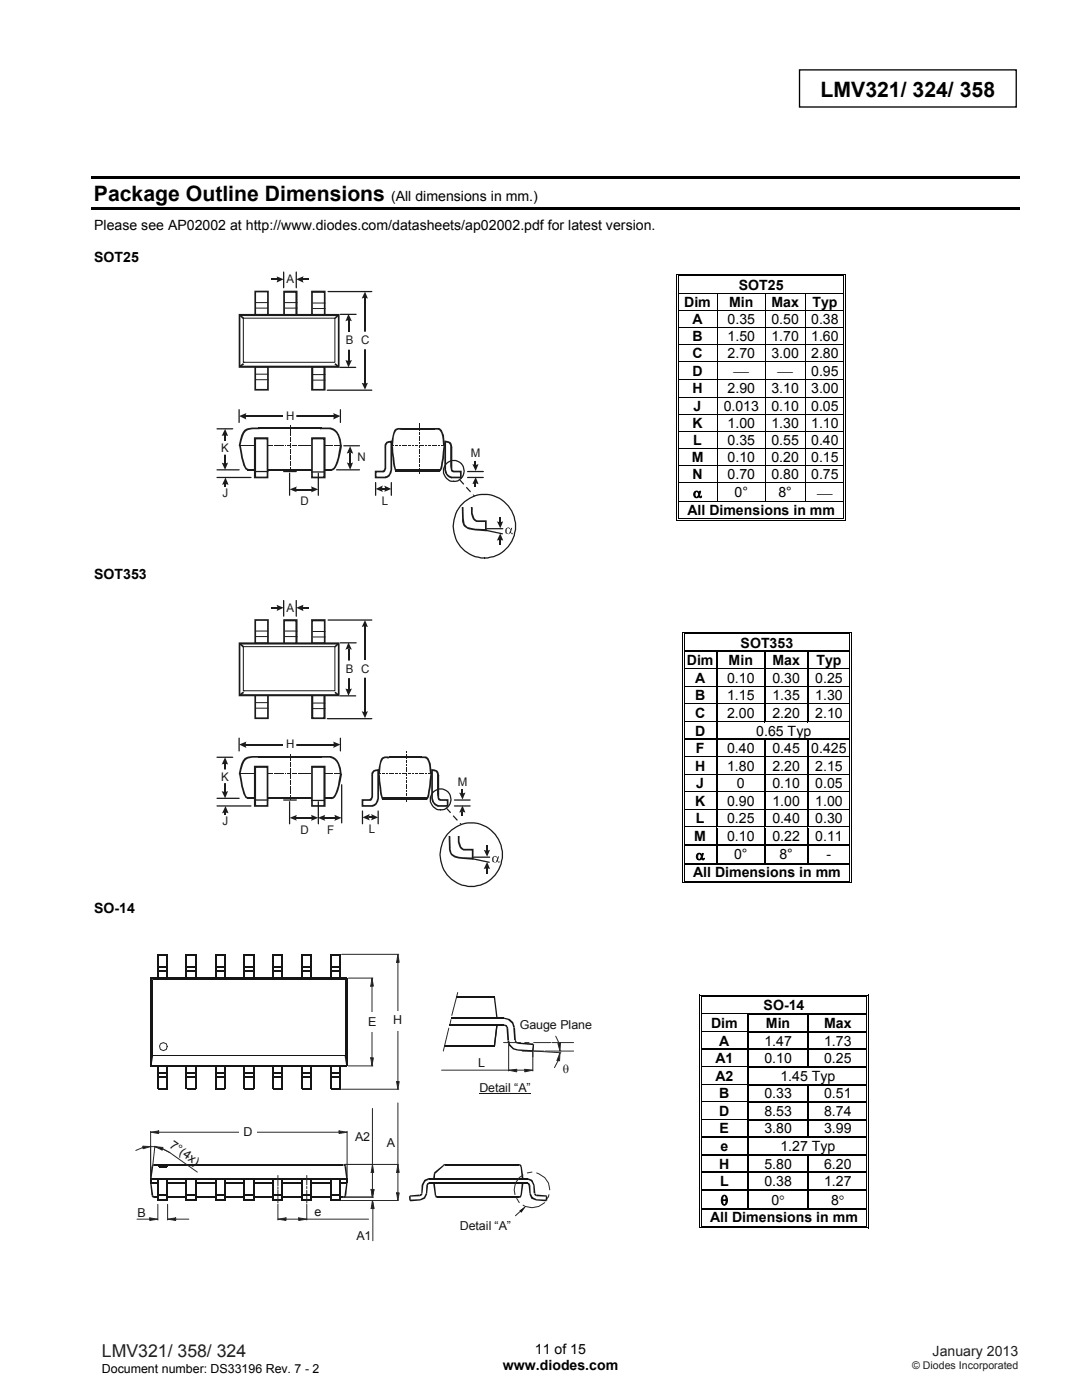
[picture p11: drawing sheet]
<svg xmlns="http://www.w3.org/2000/svg" width="216mm" height="279mm" viewBox="0 0 216 279" stroke-linecap="round" stroke-linejoin="round" font-family="sans-serif">
<defs><g id="words">
<g font-size="4.2">
<text x="163.7" y="19.3">LMV321/ 324/ 358</text>
<text x="18.7" y="40">Package Outline Dimensions</text>
</g>
<text font-size="3.5" fill="#231f20" x="20.3" y="270.9">LMV321/ 358/ 324</text>
<g font-size="2.8">
<text x="78" y="40">(All dimensions in mm.)</text>
<text x="18.8" y="45.8">Please see AP02002 at http://www.diodes.com/datasheets/ap02002.pdf for latest version.</text>
<text x="18.8" y="52.3">SOT25</text>
<text x="147.4" y="57.8">SOT25</text>
<text x="136.5" y="61.2">Dim</text>
<text x="138.2" y="64.6">A</text>
<text x="145.2" y="64.6">0.35</text>
<text x="145.5" y="61.2">Min</text>
<text x="153.9" y="64.6">0.50</text>
<text x="153.9" y="61.2">Max</text>
<text x="161.9" y="64.6">0.38</text>
<text x="162.1" y="61.2">Typ</text>
<text x="138.2" y="68.1">B</text>
<text x="138.2" y="71.5">C</text>
<text x="145.2" y="68.1">1.50</text>
<text x="145.2" y="71.5">2.70</text>
<text x="153.9" y="68.1">1.70</text>
<text x="153.9" y="71.5">3.00</text>
<text x="161.9" y="68.1">1.60</text>
<text x="161.9" y="71.5">2.80</text>
<text x="138.2" y="75">D</text>
<text x="146.5" y="75.1">⎯</text>
<text x="155.3" y="75.1">⎯</text>
<text x="161.9" y="75">0.95</text>
<text x="138.2" y="78.5">H</text>
<text x="138.4" y="81.9">J</text>
<text x="144.4" y="81.9">0.013</text>
<text x="145.2" y="78.5">2.90</text>
<text x="153.9" y="81.9">0.10</text>
<text x="153.9" y="78.5">3.10</text>
<text x="161.9" y="81.9">0.05</text>
<text x="161.9" y="78.5">3.00</text>
<text x="138.2" y="85.4">K</text>
<text x="138.3" y="88.8">L</text>
<text x="145.2" y="85.4">1.00</text>
<text x="145.2" y="88.8">0.35</text>
<text x="153.9" y="85.4">1.30</text>
<text x="153.9" y="88.8">0.55</text>
<text x="161.9" y="85.4">1.10</text>
<text x="161.9" y="88.8">0.40</text>
<text x="138" y="92.2">M</text>
<text x="138.2" y="95.6">N</text>
<text x="145.2" y="92.2">0.10</text>
<text x="145.2" y="95.6">0.70</text>
<text x="153.9" y="92.2">0.20</text>
<text x="153.9" y="95.6">0.80</text>
<text x="161.9" y="92.2">0.15</text>
<text x="161.9" y="95.6">0.75</text>
<text x="138.3" y="99.3">α</text>
<text x="146.6" y="99.2">0°</text>
<text x="155.3" y="99.2">8°</text>
<text x="163.2" y="99.3">⎯</text>
<text x="137.2" y="102.7">All Dimensions in mm</text>
<text x="18.8" y="115.6">SOT353</text>
<text x="147.8" y="129.2">SOT353</text>
<text x="137.1" y="132.7">Dim</text>
<text x="138.7" y="136.2">A</text>
<text x="145.1" y="136.2">0.10</text>
<text x="145.4" y="132.7">Min</text>
<text x="154.1" y="132.7">Max</text>
<text x="154.1" y="136.2">0.30</text>
<text x="162.7" y="136.2">0.25</text>
<text x="162.9" y="132.7">Typ</text>
<text x="138.7" y="139.8">B</text>
<text x="138.7" y="143.3">C</text>
<text x="145.1" y="139.8">1.15</text>
<text x="145.1" y="143.3">2.00</text>
<text x="154.1" y="139.8">1.35</text>
<text x="154.1" y="143.3">2.20</text>
<text x="162.7" y="139.8">1.30</text>
<text x="162.7" y="143.3">2.10</text>
<text x="138.7" y="146.8">D</text>
<text x="150.9" y="146.8">0.65 Typ</text>
<text x="138.7" y="153.8">H</text>
<text x="138.9" y="150.3">F</text>
<text x="145.1" y="150.3">0.40</text>
<text x="145.1" y="153.8">1.80</text>
<text x="154.1" y="150.3">0.45</text>
<text x="154.1" y="153.8">2.20</text>
<text x="161.9" y="150.3">0.425</text>
<text x="162.7" y="153.8">2.15</text>
<text x="138.7" y="160.8">K</text>
<text x="138.9" y="157.3">J</text>
<text x="145.1" y="160.8">0.90</text>
<text x="147" y="157.3">0</text>
<text x="154.1" y="157.3">0.10</text>
<text x="154.1" y="160.8">1.00</text>
<text x="162.7" y="157.3">0.05</text>
<text x="162.7" y="160.8">1.00</text>
<text x="138.5" y="167.9">M</text>
<text x="138.9" y="164.3">L</text>
<text x="145.1" y="164.3">0.25</text>
<text x="145.1" y="167.9">0.10</text>
<text x="154.1" y="164.3">0.40</text>
<text x="154.1" y="167.9">0.22</text>
<text x="162.7" y="164.3">0.30</text>
<text x="162.7" y="167.9">0.11</text>
<text x="138.8" y="171.6">α</text>
<text x="146.5" y="171.4">0°</text>
<text x="155.5" y="171.4">8°</text>
<text x="164.9" y="171.4">-</text>
<text x="138.3" y="175.1">All Dimensions in mm</text>
<text x="18.8" y="182.2">SO-14</text>
<text x="152.4" y="201.6">SO-14</text>
<text x="141.9" y="205.1">Dim</text>
<text x="143.5" y="208.7">A</text>
<text x="152.5" y="208.7">1.47</text>
<text x="152.8" y="205.1">Min</text>
<text x="164.4" y="208.7">1.73</text>
<text x="164.4" y="205.1">Max</text>
<text x="142.7" y="212.2">A1</text>
<text x="142.7" y="215.7">A2</text>
<text x="152.5" y="212.2">0.10</text>
<text x="155.7" y="215.7">1.45 Typ</text>
<text x="164.4" y="212.2">0.25</text>
<text x="143.5" y="219.2">B</text>
<text x="152.5" y="219.2">0.33</text>
<text x="164.4" y="219.2">0.51</text>
<text x="143.5" y="222.7">D</text>
<text x="143.6" y="226.2">E</text>
<text x="152.5" y="222.7">8.53</text>
<text x="152.5" y="226.2">3.80</text>
<text x="164.4" y="222.7">8.74</text>
<text x="164.4" y="226.2">3.99</text>
<text x="143.5" y="233.2">H</text>
<text x="143.8" y="229.7">e</text>
<text x="152.5" y="233.2">5.80</text>
<text x="155.7" y="229.7">1.27 Typ</text>
<text x="164.4" y="233.2">6.20</text>
<text x="143.7" y="236.7">L</text>
<text x="152.5" y="236.7">0.38</text>
<text x="164.4" y="236.7">1.27</text>
<text x="141.7" y="244">All Dimensions in mm</text>
<text x="143.8" y="240.5">θ</text>
<text x="153.9" y="240.5">0°</text>
<text x="165.8" y="240.5">8°</text>
<text x="100.3" y="273.5">www.diodes.com</text>
<text x="106.7" y="270.2">11 of 15</text>
</g>
<text font-size="2.8" fill="#231f20" x="186.1" y="270.6">January 2013</text>
<g font-size="2.5" fill="#131516">
<text x="73.5" y="204.8">E</text>
<text x="78.5" y="204.4">H</text>
<text x="103.7" y="205.3">Gauge Plane</text>
<text x="95.4" y="213">L</text>
<text x="112.3" y="214.2">θ</text>
<text x="95.7" y="217.9">Detail “A”</text>
<text x="48.6" y="226.8">D</text>
<text x="70.9" y="227.7">A2</text>
<text x="33.7" y="228.9" transform="rotate(35 33.7 228.9)">7°(4x)</text>
<text x="77.2" y="228.8">A</text>
<text x="27.4" y="243">B</text>
<text x="62.7" y="242.7">e</text>
<text x="91.8" y="245.5">Detail “A”</text>
<text x="71.1" y="247.4">A1</text>
</g>
<text font-size="2.5" x="20.3" y="274">Document number: DS33196 Rev. 7 - 2</text>
<g font-size="2.4" fill="#1f1a17">
<text x="57.2" y="56.5">A</text>
<text x="69" y="68.7">B</text>
<text x="72.1" y="68.7">C</text>
<text x="57.1" y="83.8">H</text>
<text x="44.2" y="90.2">K</text>
<text x="71.3" y="92.1">N</text>
<text x="94" y="91.2">M</text>
<text x="44.4" y="99.2">J</text>
<text x="60" y="100.8">D</text>
<text x="76.2" y="100.7">L</text>
<text x="57.2" y="122">A</text>
<text x="69" y="134.3">B</text>
<text x="72.1" y="134.3">C</text>
<text x="57.1" y="149.4">H</text>
<text x="44.2" y="155.8">K</text>
<text x="91.4" y="156.8">M</text>
<text x="44.4" y="164.7">J</text>
<text x="60" y="166.3">D</text>
<text x="65.3" y="166.4">F</text>
<text x="73.6" y="166.3">L</text>
</g>
<text font-size="2.1" fill="#231f20" x="182" y="273.2">© Diodes Incorporated</text>
</g></defs>
<path d="M159.5 13.9h43.3v7.5h-43.3z" fill="none" stroke="#000" stroke-width=".26"/>
<path d="M18.2 35.2h185.2v.5h-185.2zM18.2 41.3h185.2v.5h-185.2z" fill="#000"/>
<g fill="#fff">
<path d="M135.5 55.2h32.8v3.2h-32.8z"/>
<path d="M135.6 55.2h32.6v3.2h-32.6z"/>
</g>
<path d="M135 54.7h.1v.5h-.1zM135 54.7h.5v.1h-.5zM135.3 55h.2v.2h-.2z" fill="#000"/>
<path d="M135.5 54.7h32.8M135.5 55.1h32.8" fill="none" stroke="#000" stroke-width=".2"/>
<path d="M135.5 55.2h32.8z" fill="#fff"/>
<path d="M168.3 54.7h.5v.1h-.5zM168.3 55h.2v.2h-.2zM168.7 54.7h.1v.5h-.1z" fill="#000"/>
<path d="M135.1 55.2v3.2M135.4 55.2v3.2M168.4 55.2v3.2M168.7 55.2v3.2" fill="none" stroke="#000" stroke-width=".2"/>
<g fill="#fff">
<path d="M135.5 58.6h7.6v3.2h-7.6z"/>
<path d="M135.6 58.6h7.2v3.2h-7.2z"/>
</g>
<path d="M135 58.4h.1v.2h-.1zM135.3 58.4h.2v.2h-.2zM168.3 58.4h.2v.2h-.2zM168.7 58.4h.1v.2h-.1z" fill="#000"/>
<path d="M135.1 58.6v3.2M135.4 58.6v3.2M135.5 58.5h32.8M143.2 58.6v3.2M152.7 58.6v3.2M160.6 58.6v3.2M168.4 58.6v3.2M168.7 58.6v3.2" fill="none" stroke="#000" stroke-width=".2"/>
<g fill="#fff">
<path d="M135.5 62h7.6v3.3h-7.6z"/>
<path d="M135.6 62h7.2v3.3h-7.2z"/>
</g>
<path d="M135 61.8h.1v.2h-.1zM135.3 61.8h.2v.2h-.2zM168.3 61.8h.2v.2h-.2zM168.7 61.8h.1v.2h-.1z" fill="#000"/>
<path d="M135.1 62v3.3M135.4 62v3.3M135.5 61.9h32.8M143.2 62v3.3M152.7 62v3.3M160.6 62v3.3M168.4 62v3.3M168.7 62v3.3" fill="none" stroke="#000" stroke-width=".2"/>
<g fill="#fff">
<path d="M135.5 65.4h7.6v3.3h-7.6z"/>
<path d="M135.6 65.4h7.2v3.3h-7.2z"/>
</g>
<path d="M135 65.3h.1v.1h-.1zM135.3 65.3h.2v.1h-.2zM168.3 65.3h.2v.1h-.2zM168.7 65.3h.1v.1h-.1z" fill="#000"/>
<path d="M135.1 65.4v3.3M135.4 65.4v3.3M135.5 65.3h32.8M143.2 65.4v3.3M152.7 65.4v3.3M160.6 65.4v3.3M168.4 65.4v3.3M168.7 65.4v3.3" fill="none" stroke="#000" stroke-width=".2"/>
<g fill="#fff">
<path d="M135.5 68.9h7.6v3.2h-7.6z"/>
<path d="M135.6 68.9h7.2v3.2h-7.2z"/>
</g>
<path d="M135 68.7h.1v.2h-.1zM135.3 68.7h.2v.2h-.2zM168.3 68.7h.2v.2h-.2zM168.7 68.7h.1v.2h-.1z" fill="#000"/>
<path d="M135.1 68.9v3.2M135.4 68.9v3.2M135.5 68.8h32.8M143.2 68.9v3.2M152.7 68.9v3.2M160.6 68.9v3.2M168.4 68.9v3.2M168.7 68.9v3.2" fill="none" stroke="#000" stroke-width=".2"/>
<g fill="#fff">
<path d="M135.5 72.3h7.6v3.4h-7.6z"/>
<path d="M135.6 72.4h7.2v3.2h-7.2z"/>
</g>
<path d="M135 72.1h.1v.2h-.1zM135.3 72.1h.2v.2h-.2zM168.3 72.1h.2v.2h-.2zM168.7 72.1h.1v.2h-.1z" fill="#000"/>
<path d="M135.1 72.3v3.4M135.4 72.3v3.4M135.5 72.2h32.8M143.2 72.3v3.4M152.7 72.3v3.4M160.6 72.3v3.4M168.4 72.3v3.4M168.7 72.3v3.4" fill="none" stroke="#000" stroke-width=".2"/>
<g fill="#fff">
<path d="M135.5 75.9h7.6v3.3h-7.6z"/>
<path d="M135.6 75.9h7.2v3.3h-7.2z"/>
</g>
<path d="M135 75.7h.1v.2h-.1zM135.3 75.7h.2v.2h-.2zM168.3 75.7h.2v.2h-.2zM168.7 75.7h.1v.2h-.1z" fill="#000"/>
<path d="M135.1 75.9v3.3M135.4 75.9v3.3M135.5 75.8h32.8M143.2 75.9v3.3M152.7 75.9v3.3M160.6 75.9v3.3M168.4 75.9v3.3M168.7 75.9v3.3" fill="none" stroke="#000" stroke-width=".2"/>
<g fill="#fff">
<path d="M135.5 79.3h7.6v3.3h-7.6z"/>
<path d="M135.6 79.3h7.2v3.3h-7.2z"/>
</g>
<path d="M135 79.2h.1v.1h-.1zM135.3 79.2h.2v.1h-.2zM168.3 79.2h.2v.1h-.2zM168.7 79.2h.1v.1h-.1z" fill="#000"/>
<path d="M135.1 79.3v3.3M135.4 79.3v3.3M135.5 79.2h32.8M143.2 79.3v3.3M152.7 79.3v3.3M160.6 79.3v3.3M168.4 79.3v3.3M168.7 79.3v3.3" fill="none" stroke="#000" stroke-width=".2"/>
<g fill="#fff">
<path d="M135.5 82.8h7.6v3.2h-7.6z"/>
<path d="M135.6 82.8h7.2v3.2h-7.2z"/>
</g>
<path d="M135 82.6h.1v.2h-.1zM135.3 82.6h.2v.2h-.2zM168.3 82.6h.2v.2h-.2zM168.7 82.6h.1v.2h-.1z" fill="#000"/>
<path d="M135.1 82.8v3.2M135.4 82.8v3.2M135.5 82.7h32.8M143.2 82.8v3.2M152.7 82.8v3.2M160.6 82.8v3.2M168.4 82.8v3.2M168.7 82.8v3.2" fill="none" stroke="#000" stroke-width=".2"/>
<g fill="#fff">
<path d="M135.5 86.2h7.6v3.2h-7.6z"/>
<path d="M135.6 86.2h7.2v3.2h-7.2z"/>
</g>
<path d="M135 86h.1v.2h-.1zM135.3 86h.2v.2h-.2zM168.3 86h.2v.2h-.2zM168.7 86h.1v.2h-.1z" fill="#000"/>
<path d="M135.1 86.2v3.2M135.4 86.2v3.2M135.5 86.1h32.8M143.2 86.2v3.2M152.7 86.2v3.2M160.6 86.2v3.2M168.4 86.2v3.2M168.7 86.2v3.2" fill="none" stroke="#000" stroke-width=".2"/>
<g fill="#fff">
<path d="M135.5 89.6h7.6v3.3h-7.6z"/>
<path d="M135.6 89.6h7.2v3.3h-7.2z"/>
</g>
<path d="M135 89.4h.1v.2h-.1zM135.3 89.4h.2v.2h-.2zM168.3 89.4h.2v.2h-.2zM168.7 89.4h.1v.2h-.1z" fill="#000"/>
<path d="M135.1 89.6v3.3M135.4 89.6v3.3M135.5 89.5h32.8M143.2 89.6v3.3M152.7 89.6v3.3M160.6 89.6v3.3M168.4 89.6v3.3M168.7 89.6v3.3" fill="none" stroke="#000" stroke-width=".2"/>
<g fill="#fff">
<path d="M135.5 93h7.6v3.3h-7.6z"/>
<path d="M135.6 93h7.2v3.3h-7.2z"/>
</g>
<g fill="#000">
<path d="M135 92.9h.1v.1h-.1zM135 96.3h.1v.1h-.1zM135.3 92.9h.2v.1h-.2zM135.3 96.3h.2v.1h-.2zM168.3 92.9h.2v.1h-.2zM168.3 96.3h.2v.1h-.2zM168.7 92.9h.1v.1h-.1zM168.7 96.3h.1v.1h-.1zM135 99.9h.1v.2h-.1zM135 103.7h.5v.2h-.5zM135.3 99.9h.2v.2h-.2zM135.3 103.4h.2v.1h-.2z"/>
<path d="M168.3 99.9h.2v.2h-.2zM168.3 103.7h.5v.2h-.5zM168.3 103.4h.2v.1h-.2zM168.7 99.9h.1v.2h-.1zM168.7 103.4h.1v.5h-.1z"/>
</g>
<g fill="none" stroke="#000" stroke-width=".2">
<path d="M135.1 93v3.3M135.1 96.4v3.5M135.4 93v3.3M135.4 96.4v3.5M135.5 92.9h32.8M135.5 96.4h32.8M135.5 100h32.8M143.2 93v3.3M143.2 96.4v3.5M152.7 93v3.3M152.7 96.4v3.5M160.6 93v3.3"/>
<path d="M160.6 96.4v3.5M168.4 93v3.3M168.4 96.4v3.5M168.7 93v3.3M168.7 96.4v3.5M135.1 100.1v3.8M135.4 100.1v3.3M135.5 103.8h32.8M135.5 103.4h32.8M168.4 100.1v3.3M168.7 100.1v3.3"/>
</g>
<g fill="#fff">
<path d="M136.7 126.6h32.8v3.3h-32.8z"/>
<path d="M136.7 126.6h32.7v3.3h-32.7z"/>
</g>
<path d="M136.1 126.1h.2v.5h-.2zM136.1 126.1h.5v.2h-.5zM136.5 126.4h.1v.2h-.1z" fill="#000"/>
<path d="M136.6 126.2h32.9M136.6 126.5h32.9" fill="none" stroke="#000" stroke-width=".2"/>
<path d="M136.6 126.6h32.9z" fill="#fff"/>
<path d="M169.5 126.1h.5v.2h-.5zM169.5 126.4h.1v.2h-.1zM169.8 126.1h.2v.5h-.2z" fill="#000"/>
<path d="M136.2 126.6v3.3M136.5 126.6v3.3M169.5 126.6v3.3M169.9 126.6v3.3" fill="none" stroke="#000" stroke-width=".2"/>
<g fill="#fff">
<path d="M136.7 130.1h6.2v3.3h-6.2z"/>
<path d="M136.7 130.1h6v3.3h-6z"/>
<path d="M143.2 130.1h9.3v3.3h-9.3z"/>
<path d="M143.4 130.1h8.9v3.3h-8.9z"/>
<path d="M152.7 130.1h8.3v3.3h-8.3z"/>
<path d="M152.9 130.1h7.9v3.3h-7.9z"/>
<path d="M161.3 130.1h8.2v3.3h-8.2z"/>
<path d="M161.5 130.1h7.9v3.3h-7.9z"/>
</g>
<path d="M136.1 129.9h.2v.3h-.2zM136.5 129.9h.1v.3h-.1z" fill="#000"/>
<path d="M136.6 130h6.3" fill="none" stroke="#000" stroke-width=".25"/>
<path d="M136.6 130.1l6.3 .1z" fill="#fff"/>
<path d="M142.9 129.9h.3v.3h-.3z" fill="#000"/>
<path d="M143.2 130h9.3" fill="none" stroke="#000" stroke-width=".25"/>
<path d="M143.2 130.1l9.3 .1z" fill="#fff"/>
<path d="M152.5 129.9h.2v.3h-.2z" fill="#000"/>
<path d="M152.7 130h8.3" fill="none" stroke="#000" stroke-width=".25"/>
<path d="M152.7 130.1l8.3 .1z" fill="#fff"/>
<path d="M161 129.9h.3v.3h-.3z" fill="#000"/>
<path d="M161.3 130h8.2" fill="none" stroke="#000" stroke-width=".25"/>
<path d="M161.3 130.1l8.2 .1z" fill="#fff"/>
<path d="M169.5 129.9h.1v.3h-.1zM169.8 129.9h.2v.3h-.2z" fill="#000"/>
<path d="M136.2 130.2v3.2M136.5 130.2v3.2M169.5 130.2v3.2M169.9 130.2v3.2" fill="none" stroke="#000" stroke-width=".2"/>
<path d="M143.1 130.2v3.2M152.6 130.2v3.2M161.1 130.2v3.2" fill="none" stroke="#000" stroke-width=".25"/>
<g fill="#fff">
<path d="M136.7 133.6h6.2v3.3h-6.2z"/>
<path d="M136.7 133.6h6v3.3h-6z"/>
<path d="M143.2 133.6h9.3v3.3h-9.3z"/>
<path d="M143.4 133.6h8.9v3.3h-8.9z"/>
<path d="M152.7 133.6h8.3v3.3h-8.3z"/>
<path d="M152.9 133.6h7.9v3.3h-7.9z"/>
<path d="M161.3 133.6h8.2v3.3h-8.2z"/>
<path d="M161.5 133.6h7.9v3.3h-7.9z"/>
</g>
<path d="M136.1 133.4h.2v.3h-.2zM136.5 133.4h.1v.3h-.1z" fill="#000"/>
<path d="M136.6 133.5h6.3" fill="none" stroke="#000" stroke-width=".25"/>
<path d="M136.6 133.6l6.3 .1z" fill="#fff"/>
<path d="M142.9 133.4h.3v.3h-.3z" fill="#000"/>
<path d="M143.2 133.5h9.3" fill="none" stroke="#000" stroke-width=".25"/>
<path d="M143.2 133.6l9.3 .1z" fill="#fff"/>
<path d="M152.5 133.4h.2v.3h-.2z" fill="#000"/>
<path d="M152.7 133.5h8.3" fill="none" stroke="#000" stroke-width=".25"/>
<path d="M152.7 133.6l8.3 .1z" fill="#fff"/>
<path d="M161 133.4h.3v.3h-.3z" fill="#000"/>
<path d="M161.3 133.5h8.2" fill="none" stroke="#000" stroke-width=".25"/>
<path d="M161.3 133.6l8.2 .1z" fill="#fff"/>
<path d="M169.5 133.4h.1v.3h-.1zM169.8 133.4h.2v.3h-.2z" fill="#000"/>
<path d="M136.2 133.7v3.2M136.5 133.7v3.2M169.5 133.7v3.2M169.9 133.7v3.2" fill="none" stroke="#000" stroke-width=".2"/>
<path d="M143.1 133.7v3.2M152.6 133.7v3.2M161.1 133.7v3.2" fill="none" stroke="#000" stroke-width=".25"/>
<g fill="#fff">
<path d="M136.7 137.2h6.2v3.2h-6.2z"/>
<path d="M136.7 137.2h6v3.2h-6z"/>
<path d="M143.2 137.2h9.3v3.2h-9.3z"/>
<path d="M143.4 137.2h8.9v3.2h-8.9z"/>
<path d="M152.7 137.2h8.3v3.2h-8.3z"/>
<path d="M152.9 137.2h7.9v3.2h-7.9z"/>
<path d="M161.3 137.2h8.2v3.2h-8.2z"/>
<path d="M161.5 137.2h7.9v3.2h-7.9z"/>
</g>
<path d="M136.1 136.9h.2v.3h-.2zM136.5 136.9h.1v.3h-.1z" fill="#000"/>
<path d="M136.6 137h6.3" fill="none" stroke="#000" stroke-width=".25"/>
<path d="M136.6 137.1l6.3 .1z" fill="#fff"/>
<path d="M142.9 136.9h.3v.3h-.3z" fill="#000"/>
<path d="M143.2 137h9.3" fill="none" stroke="#000" stroke-width=".25"/>
<path d="M143.2 137.1l9.3 .1z" fill="#fff"/>
<path d="M152.5 136.9h.2v.3h-.2z" fill="#000"/>
<path d="M152.7 137h8.3" fill="none" stroke="#000" stroke-width=".25"/>
<path d="M152.7 137.1l8.3 .1z" fill="#fff"/>
<path d="M161 136.9h.3v.3h-.3z" fill="#000"/>
<path d="M161.3 137h8.2" fill="none" stroke="#000" stroke-width=".25"/>
<path d="M161.3 137.1l8.2 .1z" fill="#fff"/>
<path d="M169.5 136.9h.1v.3h-.1zM169.8 136.9h.2v.3h-.2z" fill="#000"/>
<path d="M136.2 137.2v3.2M136.5 137.2v3.2M169.5 137.2v3.2M169.9 137.2v3.2" fill="none" stroke="#000" stroke-width=".2"/>
<path d="M143.1 137.2v3.2M152.6 137.2v3.2M161.1 137.2v3.2" fill="none" stroke="#000" stroke-width=".25"/>
<g fill="#fff">
<path d="M136.7 140.7h6.2v3.2h-6.2z"/>
<path d="M136.7 140.7h6v3.2h-6z"/>
<path d="M143.2 140.7h9.3v3.2h-9.3z"/>
<path d="M143.4 140.7h8.9v3.2h-8.9z"/>
<path d="M152.7 140.7h8.3v3.2h-8.3z"/>
<path d="M152.9 140.7h7.9v3.2h-7.9z"/>
<path d="M161.3 140.7h8.2v3.2h-8.2z"/>
<path d="M161.5 140.7h7.9v3.2h-7.9z"/>
</g>
<path d="M136.1 140.4h.2v.3h-.2zM136.5 140.4h.1v.3h-.1z" fill="#000"/>
<path d="M136.6 140.5h6.3" fill="none" stroke="#000" stroke-width=".25"/>
<path d="M136.6 140.7h6.3z" fill="#fff"/>
<path d="M142.9 140.4h.3v.3h-.3z" fill="#000"/>
<path d="M143.2 140.5h9.3" fill="none" stroke="#000" stroke-width=".25"/>
<path d="M143.2 140.7h9.3z" fill="#fff"/>
<path d="M152.5 140.4h.2v.3h-.2z" fill="#000"/>
<path d="M152.7 140.5h8.3" fill="none" stroke="#000" stroke-width=".25"/>
<path d="M152.7 140.7h8.3z" fill="#fff"/>
<path d="M161 140.4h.3v.3h-.3z" fill="#000"/>
<path d="M161.3 140.5h8.2" fill="none" stroke="#000" stroke-width=".25"/>
<path d="M161.3 140.7h8.2z" fill="#fff"/>
<path d="M169.5 140.4h.1v.3h-.1zM169.8 140.4h.2v.3h-.2z" fill="#000"/>
<path d="M136.2 140.7v3.2M136.5 140.7v3.2M169.5 140.7v3.2M169.9 140.7v3.2" fill="none" stroke="#000" stroke-width=".2"/>
<path d="M143.1 140.7v3.2M152.6 140.7v3.2M161.1 140.7v3.2" fill="none" stroke="#000" stroke-width=".25"/>
<g fill="#fff">
<path d="M136.7 144.2h6.2v3.2h-6.2z"/>
<path d="M136.7 144.2h6v3.2h-6z"/>
<path d="M143.2 144.2h26.3v3.2h-26.3z"/>
<path d="M143.4 144.2h26v3.2h-26z"/>
</g>
<path d="M136.1 143.9h.2v.3h-.2zM136.5 143.9h.1v.3h-.1z" fill="#000"/>
<path d="M136.6 144h6.3" fill="none" stroke="#000" stroke-width=".25"/>
<path d="M136.6 144.2h6.3z" fill="#fff"/>
<path d="M142.9 143.9h.3v.3h-.3z" fill="#000"/>
<path d="M143.2 144h9.3" fill="none" stroke="#000" stroke-width=".25"/>
<path d="M143.2 144.2h9.5z" fill="#fff"/>
<path d="M152.5 144h8.5" fill="none" stroke="#000" stroke-width=".25"/>
<path d="M152.7 144.2h8.6z" fill="#fff"/>
<path d="M161 144h8.5" fill="none" stroke="#000" stroke-width=".25"/>
<path d="M161.3 144.2h8.2z" fill="#fff"/>
<path d="M169.5 143.9h.1v.3h-.1zM169.8 143.9h.2v.3h-.2z" fill="#000"/>
<path d="M136.2 144.2v3.2M136.5 144.2v3.2M169.5 144.2v3.2M169.9 144.2v3.2" fill="none" stroke="#000" stroke-width=".2"/>
<path d="M143.1 144.2v3.2" fill="none" stroke="#000" stroke-width=".25"/>
<g fill="#fff">
<path d="M136.7 147.7h6.2v3.2h-6.2z"/>
<path d="M136.7 147.7h6v3.2h-6z"/>
<path d="M143.2 147.7h9.3v3.2h-9.3z"/>
<path d="M143.4 147.7h8.9v3.2h-8.9z"/>
<path d="M152.7 147.7h8.3v3.2h-8.3z"/>
<path d="M152.9 147.7h7.9v3.2h-7.9z"/>
<path d="M161.3 147.7h8.2v3.2h-8.2z"/>
<path d="M161.5 147.7h7.9v3.2h-7.9z"/>
</g>
<path d="M136.1 147.4h.2v.3h-.2zM136.5 147.4h.1v.3h-.1z" fill="#000"/>
<path d="M136.6 147.6h6.3" fill="none" stroke="#000" stroke-width=".25"/>
<path d="M136.6 147.7h6.3z" fill="#fff"/>
<path d="M142.9 147.4h.3v.3h-.3z" fill="#000"/>
<path d="M143.2 147.6h9.3" fill="none" stroke="#000" stroke-width=".25"/>
<path d="M143.2 147.7h9.3z" fill="#fff"/>
<path d="M152.5 147.4h.2v.3h-.2z" fill="#000"/>
<path d="M152.7 147.6h8.3" fill="none" stroke="#000" stroke-width=".25"/>
<path d="M152.7 147.7h8.3z" fill="#fff"/>
<path d="M161 147.4h.3v.3h-.3z" fill="#000"/>
<path d="M161.3 147.6h8.2" fill="none" stroke="#000" stroke-width=".25"/>
<path d="M161.3 147.7h8.2z" fill="#fff"/>
<path d="M169.5 147.4h.1v.3h-.1zM169.8 147.4h.2v.3h-.2z" fill="#000"/>
<path d="M136.2 147.7v3.2M136.5 147.7v3.2M169.5 147.7v3.2M169.9 147.7v3.2" fill="none" stroke="#000" stroke-width=".2"/>
<path d="M143.1 147.7v3.2M152.6 147.7v3.2M161.1 147.7v3.2" fill="none" stroke="#000" stroke-width=".25"/>
<g fill="#fff">
<path d="M136.7 151.2h6.2v3.3h-6.2z"/>
<path d="M136.7 151.2h6v3.3h-6z"/>
<path d="M143.2 151.2h9.3v3.3h-9.3z"/>
<path d="M143.4 151.2h8.9v3.3h-8.9z"/>
<path d="M152.7 151.2h8.3v3.3h-8.3z"/>
<path d="M152.9 151.2h7.9v3.3h-7.9z"/>
<path d="M161.3 151.2h8.2v3.3h-8.2z"/>
<path d="M161.5 151.2h7.9v3.3h-7.9z"/>
</g>
<path d="M136.1 150.9h.2v.3h-.2zM136.5 150.9h.1v.3h-.1z" fill="#000"/>
<path d="M136.6 151.1h6.3" fill="none" stroke="#000" stroke-width=".25"/>
<path d="M136.6 151.2h6.3z" fill="#fff"/>
<path d="M142.9 150.9h.3v.3h-.3z" fill="#000"/>
<path d="M143.2 151.1h9.3" fill="none" stroke="#000" stroke-width=".25"/>
<path d="M143.2 151.2h9.3z" fill="#fff"/>
<path d="M152.5 150.9h.2v.3h-.2z" fill="#000"/>
<path d="M152.7 151.1h8.3" fill="none" stroke="#000" stroke-width=".25"/>
<path d="M152.7 151.2h8.3z" fill="#fff"/>
<path d="M161 150.9h.3v.3h-.3z" fill="#000"/>
<path d="M161.3 151.1h8.2" fill="none" stroke="#000" stroke-width=".25"/>
<path d="M161.3 151.2h8.2z" fill="#fff"/>
<path d="M169.5 150.9h.1v.3h-.1zM169.8 150.9h.2v.3h-.2z" fill="#000"/>
<path d="M136.2 151.2v3.3M136.5 151.2v3.3M169.5 151.2v3.3M169.9 151.2v3.3" fill="none" stroke="#000" stroke-width=".2"/>
<path d="M143.1 151.2v3.3M152.6 151.2v3.3M161.1 151.2v3.3" fill="none" stroke="#000" stroke-width=".25"/>
<g fill="#fff">
<path d="M136.7 154.7h6.2v3.2h-6.2z"/>
<path d="M136.7 154.7h6v3.2h-6z"/>
<path d="M143.2 154.7h9.3v3.2h-9.3z"/>
<path d="M143.4 154.7h8.9v3.2h-8.9z"/>
<path d="M152.7 154.7h8.3v3.2h-8.3z"/>
<path d="M152.9 154.7h7.9v3.2h-7.9z"/>
<path d="M161.3 154.7h8.2v3.2h-8.2z"/>
<path d="M161.5 154.7h7.9v3.2h-7.9z"/>
</g>
<path d="M136.1 154.5h.2v.2h-.2zM136.5 154.5h.1v.2h-.1z" fill="#000"/>
<path d="M136.6 154.6h6.3" fill="none" stroke="#000" stroke-width=".25"/>
<path d="M136.6 154.7h6.3z" fill="#fff"/>
<path d="M142.9 154.5h.3v.2h-.3z" fill="#000"/>
<path d="M143.2 154.6h9.3" fill="none" stroke="#000" stroke-width=".25"/>
<path d="M143.2 154.7h9.3z" fill="#fff"/>
<path d="M152.5 154.5h.2v.2h-.2z" fill="#000"/>
<path d="M152.7 154.6h8.3" fill="none" stroke="#000" stroke-width=".25"/>
<path d="M152.7 154.7h8.3z" fill="#fff"/>
<path d="M161 154.5h.3v.2h-.3z" fill="#000"/>
<path d="M161.3 154.6h8.2" fill="none" stroke="#000" stroke-width=".25"/>
<path d="M161.3 154.7h8.2z" fill="#fff"/>
<path d="M169.5 154.5h.1v.2h-.1zM169.8 154.5h.2v.2h-.2z" fill="#000"/>
<path d="M136.2 154.7v3.2M136.5 154.7v3.2M169.5 154.7v3.2M169.9 154.7v3.2" fill="none" stroke="#000" stroke-width=".2"/>
<path d="M143.1 154.7v3.2M152.6 154.7v3.2M161.1 154.7v3.2" fill="none" stroke="#000" stroke-width=".25"/>
<g fill="#fff">
<path d="M136.7 158.2h6.2v3.3h-6.2z"/>
<path d="M136.7 158.2h6v3.3h-6z"/>
<path d="M143.2 158.2h9.3v3.3h-9.3z"/>
<path d="M143.4 158.2h8.9v3.3h-8.9z"/>
<path d="M152.7 158.2h8.3v3.3h-8.3z"/>
<path d="M152.9 158.2h7.9v3.3h-7.9z"/>
<path d="M161.3 158.2h8.2v3.3h-8.2z"/>
<path d="M161.5 158.2h7.9v3.3h-7.9z"/>
</g>
<path d="M136.1 157.9h.2v.3h-.2zM136.5 157.9h.1v.3h-.1z" fill="#000"/>
<path d="M136.6 158.1h6.3" fill="none" stroke="#000" stroke-width=".25"/>
<path d="M136.6 158.2h6.3z" fill="#fff"/>
<path d="M142.9 157.9h.3v.3h-.3z" fill="#000"/>
<path d="M143.2 158.1h9.3" fill="none" stroke="#000" stroke-width=".25"/>
<path d="M143.2 158.2h9.3z" fill="#fff"/>
<path d="M152.5 157.9h.2v.3h-.2z" fill="#000"/>
<path d="M152.7 158.1h8.3" fill="none" stroke="#000" stroke-width=".25"/>
<path d="M152.7 158.2h8.3z" fill="#fff"/>
<path d="M161 157.9h.3v.3h-.3z" fill="#000"/>
<path d="M161.3 158.1h8.2" fill="none" stroke="#000" stroke-width=".25"/>
<path d="M161.3 158.2h8.2z" fill="#fff"/>
<path d="M169.5 157.9h.1v.3h-.1zM169.8 157.9h.2v.3h-.2z" fill="#000"/>
<path d="M136.2 158.2v3.3M136.5 158.2v3.3M169.5 158.2v3.3M169.9 158.2v3.3" fill="none" stroke="#000" stroke-width=".2"/>
<path d="M143.1 158.2v3.3M152.6 158.2v3.3M161.1 158.2v3.3" fill="none" stroke="#000" stroke-width=".25"/>
<g fill="#fff">
<path d="M136.7 161.7h6.2v3.3h-6.2z"/>
<path d="M136.7 161.7h6v3.3h-6z"/>
<path d="M143.2 161.7h9.3v3.3h-9.3z"/>
<path d="M143.4 161.7h8.9v3.3h-8.9z"/>
<path d="M152.7 161.7h8.3v3.3h-8.3z"/>
<path d="M152.9 161.7h7.9v3.3h-7.9z"/>
<path d="M161.3 161.7h8.2v3.3h-8.2z"/>
<path d="M161.5 161.7h7.9v3.3h-7.9z"/>
</g>
<path d="M136.1 161.5h.2v.2h-.2zM136.5 161.5h.1v.2h-.1z" fill="#000"/>
<path d="M136.6 161.6h6.3" fill="none" stroke="#000" stroke-width=".25"/>
<path d="M136.6 161.7h6.3z" fill="#fff"/>
<path d="M142.9 161.5h.3v.2h-.3z" fill="#000"/>
<path d="M143.2 161.6h9.3" fill="none" stroke="#000" stroke-width=".25"/>
<path d="M143.2 161.7h9.3z" fill="#fff"/>
<path d="M152.5 161.5h.2v.2h-.2z" fill="#000"/>
<path d="M152.7 161.6h8.3" fill="none" stroke="#000" stroke-width=".25"/>
<path d="M152.7 161.7h8.3z" fill="#fff"/>
<path d="M161 161.5h.3v.2h-.3z" fill="#000"/>
<path d="M161.3 161.6h8.2" fill="none" stroke="#000" stroke-width=".25"/>
<path d="M161.3 161.7h8.2z" fill="#fff"/>
<path d="M169.5 161.5h.1v.2h-.1zM169.8 161.5h.2v.2h-.2z" fill="#000"/>
<path d="M136.2 161.7v3.3M136.5 161.7v3.3M169.5 161.7v3.3M169.9 161.7v3.3" fill="none" stroke="#000" stroke-width=".2"/>
<path d="M143.1 161.7v3.3M152.6 161.7v3.3M161.1 161.7v3.3" fill="none" stroke="#000" stroke-width=".25"/>
<g fill="#fff">
<path d="M136.7 165.2h6.2v3.3h-6.2z"/>
<path d="M136.7 165.2h6v3.3h-6z"/>
<path d="M143.2 165.2h9.3v3.3h-9.3z"/>
<path d="M143.4 165.2h8.9v3.3h-8.9z"/>
<path d="M152.7 165.2h8.3v3.3h-8.3z"/>
<path d="M152.9 165.2h7.9v3.3h-7.9z"/>
<path d="M161.3 165.2h8.2v3.3h-8.2z"/>
<path d="M161.5 165.2h7.9v3.3h-7.9z"/>
</g>
<path d="M136.1 165h.2v.2h-.2zM136.5 165h.1v.2h-.1z" fill="#000"/>
<path d="M136.6 165.1h6.3" fill="none" stroke="#000" stroke-width=".25"/>
<path d="M136.6 165.2h6.3z" fill="#fff"/>
<path d="M142.9 165h.3v.2h-.3z" fill="#000"/>
<path d="M143.2 165.1h9.3" fill="none" stroke="#000" stroke-width=".25"/>
<path d="M143.2 165.2h9.3z" fill="#fff"/>
<path d="M152.5 165h.2v.2h-.2z" fill="#000"/>
<path d="M152.7 165.1h8.3" fill="none" stroke="#000" stroke-width=".25"/>
<path d="M152.7 165.2h8.3z" fill="#fff"/>
<path d="M161 165h.3v.2h-.3z" fill="#000"/>
<path d="M161.3 165.1h8.2" fill="none" stroke="#000" stroke-width=".25"/>
<path d="M161.3 165.2h8.2z" fill="#fff"/>
<g fill="#000">
<path d="M136.1 168.5h.2v.3h-.2zM136.1 172.2h.2v.3h-.2zM136.1 176.1h.5v.2h-.5zM136.5 168.5h.1v.3h-.1zM136.5 172.2h.1v.3h-.1zM136.5 175.7h.1v.2h-.1zM142.9 168.5h.3v.3h-.3zM152.5 168.5h.2v.3h-.2zM161 168.5h.3v.3h-.3zM169.5 165h.1v.2h-.1zM169.5 168.5h.1v.3h-.1zM169.5 172.2h.1v.3h-.1z"/>
<path d="M169.5 176.1h.5v.2h-.5zM169.5 175.7h.1v.2h-.1zM169.8 165h.2v.2h-.2zM169.8 168.5h.2v.3h-.2zM169.8 172.2h.2v.3h-.2zM169.8 175.7h.2v.6h-.2z"/>
</g>
<g fill="none" stroke="#000" stroke-width=".2">
<path d="M136.2 165.2v3.3M136.2 168.8v3.4M136.2 172.5v3.8M136.5 165.2v3.3M136.5 168.8v3.4M136.5 172.5v3.2M136.6 176.2h32.9M136.6 175.8h32.9M169.5 165.2v3.3M169.5 168.8v3.4M169.5 172.5v3.2M169.9 165.2v3.3"/>
<path d="M169.9 168.8v3.4M169.9 172.5v3.2"/>
</g>
<path d="M136.6 168.6h6.3M136.6 172.3h32.9M143.1 165.2v3.3M143.1 168.8v3.4M143.2 168.6h9.3M152.6 165.2v3.3M152.6 168.8v3.4M152.7 168.6h8.3M161.1 165.2v3.3M161.1 168.8v3.4M161.3 168.6h8.2" fill="none" stroke="#000" stroke-width=".25"/>
<g fill="#fff">
<path d="M140.1 199h32.8v3.3h-32.8z"/>
<path d="M140.1 199h32.7v3.3h-32.7z"/>
</g>
<path d="M139.5 198.5h.2v.5h-.2zM139.5 198.5h.5v.2h-.5zM139.9 198.8h.1v.2h-.1z" fill="#000"/>
<path d="M140 198.6h32.9M140 198.9h32.9" fill="none" stroke="#000" stroke-width=".2"/>
<path d="M140 199h32.9z" fill="#fff"/>
<path d="M172.9 198.5h.5v.2h-.5zM172.9 198.8h.1v.2h-.1zM173.2 198.5h.2v.5h-.2z" fill="#000"/>
<path d="M139.6 199v3.3M140 199v3.3M173 199v3.3M173.3 199v3.3" fill="none" stroke="#000" stroke-width=".2"/>
<g fill="#fff">
<path d="M140.1 202.5h9.1v3.3h-9.1z"/>
<path d="M140.1 202.5h8.9v3.3h-8.9z"/>
</g>
<path d="M139.5 202.3h.2v.3h-.2zM139.9 202.3h.1v.3h-.1z" fill="#000"/>
<path d="M140 202.4h9.2" fill="none" stroke="#000" stroke-width=".25"/>
<path d="M140 202.5l9.2 .1z" fill="#fff"/>
<path d="M149.2 202.3h.2v.3h-.2zM161.1 202.3h.3v.3h-.3zM172.9 202.3h.1v.3h-.1zM173.2 202.3h.2v.3h-.2z" fill="#000"/>
<path d="M149.3 202.6v3.2M149.4 202.4h11.7M161.2 202.6v3.2M161.4 202.4h11.5" fill="none" stroke="#000" stroke-width=".25"/>
<path d="M139.6 202.6v3.2M140 202.6v3.2M173 202.6v3.2M173.3 202.6v3.2" fill="none" stroke="#000" stroke-width=".2"/>
<g fill="#fff">
<path d="M140.1 206.1h9.1v3.2h-9.1z"/>
<path d="M140.1 206.1h8.9v3.2h-8.9z"/>
</g>
<path d="M139.5 205.8h.2v.3h-.2zM139.9 205.8h.1v.3h-.1z" fill="#000"/>
<path d="M140 205.9h9.2" fill="none" stroke="#000" stroke-width=".25"/>
<path d="M140 206l9.2 .1z" fill="#fff"/>
<path d="M149.2 205.8h.2v.3h-.2zM161.1 205.8h.3v.3h-.3zM172.9 205.8h.1v.3h-.1zM173.2 205.8h.2v.3h-.2z" fill="#000"/>
<path d="M149.3 206.1v3.2M149.4 205.9h11.7M161.2 206.1v3.2M161.4 205.9h11.5" fill="none" stroke="#000" stroke-width=".25"/>
<path d="M139.6 206.1v3.2M140 206.1v3.2M173 206.1v3.2M173.3 206.1v3.2" fill="none" stroke="#000" stroke-width=".2"/>
<g fill="#fff">
<path d="M140.1 209.6h9.1v3.2h-9.1z"/>
<path d="M140.1 209.6h8.9v3.2h-8.9z"/>
</g>
<path d="M139.5 209.3h.2v.3h-.2zM139.9 209.3h.1v.3h-.1z" fill="#000"/>
<path d="M140 209.4h9.2" fill="none" stroke="#000" stroke-width=".25"/>
<path d="M140 209.5l9.2 .1z" fill="#fff"/>
<path d="M149.2 209.3h.2v.3h-.2zM161.1 209.3h.3v.3h-.3zM172.9 209.3h.1v.3h-.1zM173.2 209.3h.2v.3h-.2z" fill="#000"/>
<path d="M149.3 209.6v3.2M149.4 209.4h11.7M161.2 209.6v3.2M161.4 209.4h11.5" fill="none" stroke="#000" stroke-width=".25"/>
<path d="M139.6 209.6v3.2M140 209.6v3.2M173 209.6v3.2M173.3 209.6v3.2" fill="none" stroke="#000" stroke-width=".2"/>
<g fill="#fff">
<path d="M140.1 213.1h9.1v3.2h-9.1z"/>
<path d="M140.1 213.1h8.9v3.2h-8.9z"/>
</g>
<path d="M139.5 212.8h.2v.3h-.2zM139.9 212.8h.1v.3h-.1z" fill="#000"/>
<path d="M140 212.9h9.2" fill="none" stroke="#000" stroke-width=".25"/>
<path d="M140 213.1h9.2z" fill="#fff"/>
<path d="M149.2 212.8h.2v.3h-.2zM172.9 212.8h.1v.3h-.1zM173.2 212.8h.2v.3h-.2z" fill="#000"/>
<path d="M149.3 213.1v3.2M149.4 212.9h23.5" fill="none" stroke="#000" stroke-width=".25"/>
<path d="M139.6 213.1v3.2M140 213.1v3.2M173 213.1v3.2M173.3 213.1v3.2" fill="none" stroke="#000" stroke-width=".2"/>
<g fill="#fff">
<path d="M140.1 216.6h9.1v3.2h-9.1z"/>
<path d="M140.1 216.6h8.9v3.2h-8.9z"/>
</g>
<path d="M139.5 216.3h.2v.3h-.2zM139.9 216.3h.1v.3h-.1z" fill="#000"/>
<path d="M140 216.5h9.2" fill="none" stroke="#000" stroke-width=".25"/>
<path d="M140 216.6h9.2z" fill="#fff"/>
<path d="M149.2 216.3h.2v.3h-.2zM161.1 216.3h.3v.3h-.3zM172.9 216.3h.1v.3h-.1zM173.2 216.3h.2v.3h-.2z" fill="#000"/>
<path d="M149.3 216.6v3.2M149.4 216.5h11.7M161.2 216.6v3.2M161.4 216.5h11.5" fill="none" stroke="#000" stroke-width=".25"/>
<path d="M139.6 216.6v3.2M140 216.6v3.2M173 216.6v3.2M173.3 216.6v3.2" fill="none" stroke="#000" stroke-width=".2"/>
<g fill="#fff">
<path d="M140.1 220.1h9.1v3.3h-9.1z"/>
<path d="M140.1 220.1h8.9v3.3h-8.9z"/>
</g>
<path d="M139.5 219.8h.2v.3h-.2zM139.9 219.8h.1v.3h-.1z" fill="#000"/>
<path d="M140 220h9.2" fill="none" stroke="#000" stroke-width=".25"/>
<path d="M140 220.1h9.2z" fill="#fff"/>
<path d="M149.2 219.8h.2v.3h-.2zM161.1 219.8h.3v.3h-.3zM172.9 219.8h.1v.3h-.1zM173.2 219.8h.2v.3h-.2z" fill="#000"/>
<path d="M149.4 220h11.7M161.4 220h11.5M149.3 220.1v3.3M161.2 220.1v3.3" fill="none" stroke="#000" stroke-width=".25"/>
<path d="M139.6 220.1v3.3M140 220.1v3.3M173 220.1v3.3M173.3 220.1v3.3" fill="none" stroke="#000" stroke-width=".2"/>
<g fill="#fff">
<path d="M140.1 223.6h9.1v3.2h-9.1z"/>
<path d="M140.1 223.6h8.9v3.2h-8.9z"/>
</g>
<path d="M139.5 223.4h.2v.2h-.2zM139.9 223.4h.1v.2h-.1z" fill="#000"/>
<path d="M140 223.5h9.2" fill="none" stroke="#000" stroke-width=".25"/>
<path d="M140 223.6h9.2z" fill="#fff"/>
<g fill="#000">
<path d="M139.5 226.8h.2v.3h-.2zM139.5 230.4h.2v.2h-.2zM139.5 233.9h.2v.2h-.2zM139.5 237.4h.2v.3h-.2zM139.9 226.8h.1v.3h-.1zM139.9 230.4h.1v.2h-.1zM139.9 233.9h.1v.2h-.1zM139.9 237.4h.1v.3h-.1zM149.2 223.4h.2v.2h-.2zM149.2 226.8h.2v.3h-.2zM149.2 230.4h.2v.2h-.2zM149.2 233.9h.2v.2h-.2z"/>
<path d="M149.2 237.4h.2v.3h-.2zM161.1 223.4h.3v.2h-.3zM161.1 230.4h.3v.2h-.3zM161.1 233.9h.3v.2h-.3zM161.1 237.4h.3v.3h-.3zM172.9 223.4h.1v.2h-.1zM172.9 226.8h.1v.3h-.1zM172.9 230.4h.1v.2h-.1zM172.9 233.9h.1v.2h-.1zM172.9 237.4h.1v.3h-.1zM173.2 223.4h.2v.2h-.2zM173.2 226.8h.2v.3h-.2z"/>
<path d="M173.2 230.4h.2v.2h-.2zM173.2 233.9h.2v.2h-.2zM173.2 237.4h.2v.3h-.2zM139.5 241.1h.2v.3h-.2zM139.5 245h.5v.2h-.5zM139.9 241.1h.1v.3h-.1zM139.9 244.6h.1v.2h-.1zM172.9 241.1h.1v.3h-.1zM172.9 245h.5v.2h-.5zM172.9 244.6h.1v.2h-.1zM173.2 241.1h.2v.3h-.2zM173.2 244.6h.2v.6h-.2z"/>
</g>
<g fill="none" stroke="#000" stroke-width=".25">
<path d="M140 227h9.2M140 230.5h9.2M140 234h9.2M140 237.5h9.2M149.3 223.6v3.2M149.3 227.1v3.3M149.3 230.6v3.3M149.3 234.1v3.3M149.3 237.7v3.4M149.4 223.5h11.7M149.4 227h23.5M149.4 230.5h11.7"/>
<path d="M149.4 234h11.7M149.4 237.5h11.7M161.2 223.6v3.2M161.2 230.6v3.3M161.2 234.1v3.3M161.2 237.7v3.4M161.4 223.5h11.5M161.4 230.5h11.5M161.4 234h11.5M161.4 237.5h11.5M140 241.2h32.9"/>
</g>
<g fill="none" stroke="#000" stroke-width=".2">
<path d="M139.6 223.6v3.2M139.6 227.1v3.3M139.6 230.6v3.3M139.6 234.1v3.3M139.6 237.7v3.4M140 223.6v3.2M140 227.1v3.3M140 230.6v3.3M140 234.1v3.3M140 237.7v3.4M173 223.6v3.2M173 227.1v3.3"/>
<path d="M173 230.6v3.3M173 234.1v3.3M173 237.7v3.4M173.3 223.6v3.2M173.3 227.1v3.3M173.3 230.6v3.3M173.3 234.1v3.3M173.3 237.7v3.4M139.6 241.4v3.8M140 241.4v3.2M140 245.1h32.9M140 244.7h32.9"/>
<path d="M173 241.4v3.2M173.3 241.4v3.2"/>
</g>
<path d="M49.4 93.8h16.9" fill="none" stroke="#1f1a17" stroke-width=".34"/>
<path d="M47.7 81.8v2.5M67.9 81.8v2.5" fill="none" stroke="#1f1a17" stroke-width=".25"/>
<path d="M47.7 83l1.4-.6a1.23 1.23 0 0 0 0 1.3z" fill-rule="evenodd" fill="#1f1a17"/>
<path d="M49 83.1h17.7" fill="none" stroke="#1f1a17" stroke-width=".25"/>
<path d="M66.5 82.4l1.4 .6-1.4 .7a1.27 1.27 0 0 0 0-1.3z" fill-rule="evenodd" fill="#1f1a17"/>
<path d="M93.3 95.3h3.1" fill="none" stroke="#1f1a17" stroke-width=".25"/>
<g fill="#1f1a17">
<path d="M94.7 92h.3v.8h-.3z"/>
<path d="M44.8 96.6h.3v.5h-.3z"/>
</g>
<g fill="#1f1a17">
<path d="M94.2 92.6l.4 .2h.6l.3-.2-.6 1.4z" fill-rule="evenodd"/>
<path d="M45 95.3l.6 1.4h-1.3z" fill-rule="evenodd"/>
</g>
<path d="M56.6 54.3v3.1M59.1 54.3v3.1M93.3 94.1h3.1" fill="none" stroke="#1f1a17" stroke-width=".25"/>
<g fill="#1f1a17">
<path d="M55.2 55.1l1.4 .6-1.4 .7 .1-.3v-.6z" fill-rule="evenodd"/>
<path d="M59.1 55.7l1.5-.6-.2 .5 .2 .8z" fill-rule="evenodd"/>
</g>
<g fill="#1f1a17">
<path d="M54.1 55.6h1.2v.3h-1.2z"/>
<path d="M60.4 55.6h1.3v.3h-1.3z"/>
</g>
<path d="M65.5 58.2h8.7M65.3 77.9h8.9M67.8 73.3h3.2M67.9 62.7h3.2M43.3 85.6h3.1M43.3 93.8h4.4M43.3 95.3h6.8" fill="none" stroke="#1f1a17" stroke-width=".25"/>
<path d="M69.5 62.7l.7 1.4-.4-.2-.9 .2z" fill-rule="evenodd" fill="#1f1a17"/>
<path d="M69.6 63.9v8.2" fill="none" stroke="#1f1a17" stroke-width=".25"/>
<g fill="#1f1a17">
<path d="M68.9 71.9h1.3l-.7 1.4z" fill-rule="evenodd"/>
<path d="M44.9 85.6l.6 1.4a1.23 1.23 0 0 0-1.3 0z" fill-rule="evenodd"/>
</g>
<path d="M44.9 86.8v5.7" fill="none" stroke="#1f1a17" stroke-width=".25"/>
<g fill="#1f1a17">
<path d="M44.2 92.3l.5 .2 .8-.2-.6 1.5z" fill-rule="evenodd"/>
<path d="M72.8 58.2l.6 1.4-.3-.1h-.6l-.3 .1z" fill-rule="evenodd"/>
</g>
<path d="M72.8 59.4v17.2" fill="none" stroke="#1f1a17" stroke-width=".25"/>
<g fill="#1f1a17">
<path d="M72.2 76.3l.3 .2h.6l.3-.2-.6 1.5z" fill-rule="evenodd"/>
<path d="M75 97.6l1.4-.7-.2 .4 .2 .9z" fill-rule="evenodd"/>
<path d="M76.6 96.9l1.5 .7-1.5 .6 .2-.4v-.6z" fill-rule="evenodd"/>
<path d="M57.8 97.7l1.5-.6-.2 .1v.9l.2 .2z" fill-rule="evenodd"/>
</g>
<path d="M76.2 97.4h.6v.3h-.6z" fill="#1f1a17"/>
<path d="M59 97.7h3.3" fill="none" stroke="#1f1a17" stroke-width=".25"/>
<path d="M62.1 97.1l1.4 .6-1.4 .6z" fill-rule="evenodd" fill="#1f1a17"/>
<path d="M75 96.3v2.5M78.1 96.3v2.5" fill="none" stroke="#1f1a17" stroke-width=".25"/>
<path d="M67.8 66.4h3.2v3.3h-3.2z" fill="#fff"/>
<path d="M67.8 66.4h3.2v3.3h-3.2z" fill="none" stroke="#fff" stroke-width=".2"/>
<path d="M43.3 88.1h3.1v2.5h-3.1z" fill="#fff"/>
<path d="M43.3 88.1h3.1v2.5h-3.1z" fill="none" stroke="#fff" stroke-width=".2"/>
<path d="M71.2 66.3h3.2v3.3h-3.2z" fill="#fff"/>
<path d="M71.2 66.3h3.2v3.3h-3.2z" fill="none" stroke="#fff" stroke-width=".2"/>
<path d="M56.6 81.8h2.4v2.5h-2.4z" fill="#fff"/>
<path d="M56.6 81.8h2.4v2.5h-2.4z" fill="none" stroke="#fff" stroke-width=".2"/>
<path d="M50.8 87.4h2.6v7.9h-2.6z" fill="#fff"/>
<path d="M50.8 95.1h2.6v.4h-2.6zM53.4 95.3h.2v.2h-.2zM53.2 87.4h.4v7.9h-.4zM53.4 87.3h.2v.1h-.2zM50.8 87.3h2.6v.4h-2.6zM50.7 87.3h.1v.1h-.1zM50.7 87.4h.4v7.9h-.4zM50.7 95.3h.1v.2h-.1z" fill="#1f1a17"/>
<path d="M62.3 87.4h2.4v7.9h-2.4z" fill="#fff"/>
<path d="M62.3 95.1h2.4v.4h-2.4zM64.7 95.3h.3v.2h-.3zM64.5 87.4h.5v7.9h-.5zM64.7 87.3h.3v.1h-.3zM62.3 87.3h2.4v.4h-2.4zM62.1 87.3h.2v.1h-.2zM62.1 87.4h.3v7.9h-.3zM62.1 95.3h.2v.2h-.2z" fill="#1f1a17"/>
<path d="M77.2 88.3l.9-.2v5.7a1.59 1.59 0 0 1-1.2 1.5h-1.9v-1.2h1.5l.3-.2 .1-5z" fill-rule="evenodd" fill="#fff"/>
<path d="M77.1 88.2l1-.3v.4l-.8 .2-.2 .7h-.4v-.4zM78.1 87.9v.2zM78.1 87.9l.1 .4zM78.1 87.9h.2v.2h-.2zM77.9 88.1h.4v5.2h-.4zM77.9 93.3h.4l-.2 1.1-.4-.1zM76.8 95.1a1.05 1.05 0 0 0 .9-.8l.4 .1a1.45 1.45 0 0 1-1.1 1.1zM76.9 95.3l.1 .2zM75 95.1h1.9v.4h-1.9zM74.8 95.3h.2v.2h-.2zM74.8 94.1h.3v1.2h-.3zM74.8 93.9h.2v.2h-.2zM75 93.9h1.3v.4h-1.3zM76.7 93h.4l-.2 .9-.3 .4h-.3v-.4a.71 .71 0 0 0 .4-.9zM76.7 92.8h.4v.2h-.4zM76.7 92.5h.4v.3h-.4zM76.7 89.2h.4v3.3h-.4zM76.7 89.2h.2z" fill="#1f1a17"/>
<path d="M50.9 94.1h2.6M62.2 94.2h2.5M63.5 94.4v4.4" fill="none" stroke="#1f1a17" stroke-width=".25"/>
<path d="M88.8 88.1a.94 .94 0 0 1 1.2 1.1l.1 3.3a1.48 1.48 0 0 0 .3 1.6h1.5v1.2h-1.9a1.71 1.71 0 0 1-1.2-1.5z" fill-rule="evenodd" fill="#fff"/>
<g fill="#1f1a17">
<path d="M94.7 96.5h.3v.7h-.3z"/>
<path d="M88.9 87.9a1.17 1.17 0 0 1 1.4 1.3h-.5l-.1-.5a.73 .73 0 0 0-.9-.4zM88.9 87.9v.2zM88.8 87.9v.4zM88.7 87.9h.1v.2h-.1zM88.7 88.1h.3v5.2h-.3zM88.7 93.3h.3l.2 1-.4 .1zM88.8 94.4l.4-.1a1.31 1.31 0 0 0 .9 .8l-.1 .4a1.71 1.71 0 0 1-1.2-1.1zM90 95.3v.2zM90 95.1h1.9v.4h-1.9zM91.9 95.3h.2v.2h-.2zM91.8 94.1h.3v1.2h-.3zM91.9 93.9h.2v.2h-.2zM90.6 93.9h1.3v.4h-1.3zM89.8 93h.5v.7l.3 .2v.4l-.5-.2zM89.8 92.8h.5v.2h-.5zM89.8 92.5h.5v.3h-.5zM89.8 89.2h.5v3.3h-.5zM90 89.2h.3z"/>
<path d="M56.7 62.7h2.4v.4h-2.4zM59.1 62.9h.3v.2h-.3zM58.9 58.2h.5v4.7h-.5zM59.1 58h.3v.2h-.3zM56.7 58h2.4v.4h-2.4zM56.5 58h.2v.2h-.2zM56.5 58.2h.4v4.7h-.4zM56.5 62.9h.2v.2h-.2z"/>
<path d="M62.3 62.7h2.5v.3h-2.5zM64.8 62.8h.2v.2h-.2zM64.6 58.2h.4v4.6h-.4zM64.8 58h.2v.2h-.2zM62.3 58h2.5v.4h-2.5zM62.1 58h.2v.2h-.2zM62.1 58.2h.3v4.6h-.3zM62.1 62.8h.2v.2h-.2z"/>
<path d="M50.9 62.7h2.6v.4h-2.6zM53.5 62.9h.1v.2h-.1zM53.3 58.2h.3v4.7h-.3zM53.5 58h.1v.2h-.1zM50.9 58h2.6v.4h-2.6zM50.8 58h.1v.2h-.1zM50.8 58.2h.3v4.7h-.3zM50.8 62.9h.1v.2h-.1z"/>
<path d="M50.9 77.6h2.6v.4h-2.6zM53.5 77.8h.1v.2h-.1zM53.3 73.2h.3v4.6h-.3zM53.5 73h.1v.2h-.1zM50.9 73h2.6v.3h-2.6zM50.8 73h.1v.2h-.1zM50.8 73.2h.3v4.6h-.3zM50.8 77.8h.1v.2h-.1z"/>
<path d="M62.3 77.6h2.5v.4h-2.5zM64.8 77.8h.2v.2h-.2zM64.5 73.2h.5v4.6h-.5zM64.8 73h.2v.2h-.2zM62.3 73h2.5v.3h-2.5zM62.1 73h.2v.2h-.2zM62.1 73.2h.4v4.6h-.4zM62.1 77.8h.2v.2h-.2z"/>
</g>
<path d="M94.9 95.2l.6 1.4-.3-.1h-.6l-.4 .1z" fill-rule="evenodd" fill="#1f1a17"/>
<path d="M51.6 85.5h12.6" fill="none" stroke="#1f1a17" stroke-width=".34"/>
<g fill="#1f1a17">
<path d="M48.6 92.9l.3-.1 .3 .6 .4 .2v.3a1.17 1.17 0 0 1-1-1zM47.7 89l.3-.1 .5 2.4 .4 1.5-.3 .1z"/>
<path d="M66.9 92.8h.3a1.33 1.33 0 0 1-1.1 1.1v-.3l.5-.3zM67.8 88.8l.5 .1-.3 1.3-.8 2.6h-.3a13.6 13.6 0 0 0 .9-4z"/>
<path d="M50.9 85.3h.8l.1 .4h-.9zM48.8 85.7a3.9 3.9 0 0 1 2.1-.4v.4a2.03 2.03 0 0 0-2.4 1.4l-.5 1.9h-.4a5.5 5.5 0 0 1 1.2-3.3z"/>
<path d="M63.9 85.3v.4zM63.9 85.5v.2zM63.9 85.3h.9v.4h-.9zM64.8 85.3a2.64 2.64 0 0 1 3.2 2.4l.2 1.2-.4 .1a3.4 3.4 0 0 0-1.5-3.2l-.5-.1h-1z"/>
</g>
<path d="M80.2 85.6h6.5" fill="none" stroke="#1f1a17" stroke-width=".34"/>
<g fill="#1f1a17">
<path d="M78.5 93l.3-.1 .4 .9-.1 .3-.3-.2zM78.1 89h.3l.4 3.9-.3 .1z"/>
<path d="M88 92.9h.3a1.4 1.4 0 0 1-.6 1.2v-.3zM88.5 89h.3l-.2 2.5-.3 1.4h-.3z"/>
<path d="M79.8 85.4h.4l.1 .3h-.5zM78.7 85.8l.7-.4h.4v.3a.92 .92 0 0 0-1 .8l-.4 2.5h-.3l.1-1.2z"/>
<path d="M86.6 85.4h.5v.3h-.5zM87.1 85.4a1.05 1.05 0 0 1 1.2 .9l.3 .5 .2 2.2h-.4a5.1 5.1 0 0 0-.7-3.1l-.6-.2z"/>
</g>
<path d="M78.8 93.9h8.9" fill="none" stroke="#1f1a17" stroke-width=".42"/>
<path d="M97 105.9l3.2 .6M97.1 105.5h3.2" fill="none" stroke="#1f1a17" stroke-width=".25"/>
<path d="M101 105.4l.5-.1 .4 .4 .1-.4h.2l-.3 .8 .2 .3 .3-.1-.1 .3h-.2l-.2-.3-.4 .3-.6-.2-.1-.7zM101.2 105.5l-.1 .8 .4 .2 .4-.6-.5-.6z" fill-rule="evenodd" fill="#1f1a17"/>
<path d="M92.3 100.4h1.3a.87 .87 0 0 1 .5 1 2.33 2.33 0 0 0 1.1 2.6h1.7v1.9l-2.1-.2a2.04 2.04 0 0 1-2.4-2.2z" fill-rule="evenodd" fill="#fff"/>
<path d="M93.2 100.2l.8 .1 .3 1.1h-.3l-.1-.5-.3-.4h-.4zM92.3 100.2h.9v.3h-.9zM92.1 100.2h.2v.2h-.2zM92.1 100.4h.4v3.1h-.3zM92.4 103.5h.1zM92.2 103.5h.3l.2 1-.3 .1zM92.4 104.6l.3-.1a1.53 1.53 0 0 0 1.3 .8l.8 .2v.4a2.44 2.44 0 0 1-2.4-1.3zM94.8 105.7v.2zM94.8 105.5l2.2 .1-.1 .4-2.1-.1zM96.9 105.9h.2v.1h-.2zM96.8 104h.3v1.9h-.3zM96.9 103.8h.2v.2h-.2zM95.6 103.8h1.3v.4h-1.3zM94.2 103.3l.4-.1a.91 .91 0 0 0 1 .6v.4a1.26 1.26 0 0 1-1.4-.9zM94 101.6h.3v.8l.3 .8-.4 .1-.2-.8zM94.1 101.6h.2zM94 101.4h.3v.2h-.3zM94.1 101.4h.2z" fill="#1f1a17"/>
<path d="M91.8 99.7h2.7v1.5h-2.7z" fill="#fff"/>
<g fill="#1f1a17">
<path d="M99.1 104l.4 .2h.6l.3-.2-.6 1.4z" fill-rule="evenodd"/>
<path d="M99.8 106.4l.6 1.5a1.23 1.23 0 0 0-1.3 0z" fill-rule="evenodd"/>
</g>
<g fill="#1f1a17">
<path d="M99.7 103.2h.2v1.1h-.2z"/>
<path d="M99.7 107.7h.2v1.1h-.2z"/>
</g>
<g fill="#131516">
<path d="M91.6 95.8l.2-.2 .8 1-.1 .1z"/>
<path d="M93 97.3l.1-.1 .9 .9-.2 .2z"/>
<path d="M94.3 98.8l.2-.1 .3 .3-.1 .1z"/>
</g>
<g fill="none" stroke="#1f1a17" stroke-width=".25">
<path d="M92.7 100.1a6.2 6.2 0 0 1 10.2 4.3 6.2 6.2 0 0 1-4.6 6.7 6.2 6.2 0 0 1-7.4-3.6 6.6 6.6 0 0 1 1.8-7.4z"/>
<circle cx="90.6" cy="94" r="2.07"/>
</g>
<g fill="#1f1a17">
<path d="M78.3 88.8h.3v.2h-.3z"/>
<path d="M78.8 88.8h.6v.2h-.6z"/>
<path d="M79.6 88.8h.3v.2h-.3z"/>
<path d="M80.2 88.8h.5v.2h-.5z"/>
<path d="M81 88.8h.2v.2h-.2z"/>
<path d="M81.5 88.8h.5v.2h-.5z"/>
<path d="M82.2 88.8h.4v.2h-.4z"/>
<path d="M82.8 88.8h.5v.2h-.5z"/>
<path d="M83.6 88.8h.2v.2h-.2z"/>
<path d="M84.1 88.8h.5v.2h-.5z"/>
<path d="M84.9 88.8h.3v.2h-.3z"/>
<path d="M85.4 88.8h.6v.2h-.6z"/>
<path d="M86.2 88.8h.3v.2h-.3z"/>
<path d="M86.7 88.8h.5v.2h-.5z"/>
<path d="M87.6 88.8h.2v.2h-.2z"/>
<path d="M88.1 88.8h.5v.2h-.5z"/>
<path d="M53.6 88.8h.2v.2h-.2z"/>
<path d="M54.1 88.8h.4v.2h-.4z"/>
<path d="M54.7 88.8h.2v.2h-.2z"/>
<path d="M55.1 88.8h.4v.2h-.4z"/>
<path d="M55.8 88.8h.2v.2h-.2z"/>
<path d="M56.2 88.8h.4v.2h-.4z"/>
<path d="M56.9 88.8h.1v.2h-.1z"/>
<path d="M57.3 88.8h.4v.2h-.4z"/>
<path d="M58 88.8h.1v.2h-.1z"/>
<path d="M58.4 88.8h.4v.2h-.4z"/>
<path d="M58.9 88.8h.3v.2h-.3z"/>
<path d="M59.5 88.8h.4v.2h-.4z"/>
<path d="M60 88.8h.3v.2h-.3z"/>
<path d="M60.5 88.8h.5v.2h-.5z"/>
<path d="M61.2 88.8h.2v.2h-.2z"/>
<path d="M61.6 88.8h.4v.2h-.4z"/>
<path d="M64.7 88.8l.1 .2z"/>
<path d="M64.9 88.8h.1v.2h-.1z"/>
<path d="M65.1 88.8l.1 .2z"/>
<path d="M65.3 88.8h.2v.2h-.2z"/>
<path d="M65.6 88.8v.2z"/>
<path d="M65.7 88.8h.2v.2h-.2z"/>
<path d="M66 88.8l.1 .2z"/>
<path d="M66.1 88.8h.2v.2h-.2z"/>
<path d="M66.4 88.8l.1 .2z"/>
<path d="M66.6 88.8h.1v.2h-.1z"/>
<path d="M66.8 88.8l.1 .2z"/>
<path d="M67 88.8h.2v.2h-.2z"/>
<path d="M67.2 88.8l.1 .2z"/>
<path d="M67.4 88.8h.2v.2h-.2z"/>
<path d="M67.7 88.8l.1 .2z"/>
<path d="M67.8 88.8h.2v.2h-.2z"/>
</g>
<path d="M56.4 78.6h2.6v2.6h-2.6z" fill="#fff"/>
<path d="M56.4 78.6h2.6v2.6h-2.6z" fill="none" stroke="#fff" stroke-width=".2"/>
<g fill="#1f1a17">
<path d="M57.8 84.9h.2v.3h-.2z"/>
<path d="M57.8 85.4h.2v.4h-.2z"/>
<path d="M57.8 86.1h.2v.2h-.2z"/>
<path d="M57.8 86.6h.2v.4h-.2z"/>
<path d="M57.8 87.3h.2v.2h-.2z"/>
<path d="M57.8 87.8h.2v.4h-.2z"/>
<path d="M57.8 88.5h.2v.2h-.2z"/>
<path d="M57.8 89h.2v.4h-.2z"/>
<path d="M57.8 89.6h.2v.3h-.2z"/>
<path d="M57.8 90.1h.2v.5h-.2z"/>
<path d="M57.8 90.8h.2v.3h-.2z"/>
<path d="M57.8 91.3h.2v.4h-.2z"/>
<path d="M57.8 92h.2v.2h-.2z"/>
<path d="M57.8 92.4h.2v.5h-.2z"/>
<path d="M57.8 93.2h.2v.2h-.2z"/>
<path d="M57.8 93.6h.2v.5h-.2z"/>
<path d="M83.6 84.4h.2v.2h-.2z"/>
<path d="M83.6 84.9h.2v.5h-.2z"/>
<path d="M83.6 85.7h.2v.2h-.2z"/>
<path d="M83.6 86.2h.2v.6h-.2z"/>
<path d="M83.6 87h.2v.3h-.2z"/>
<path d="M83.6 87.5h.2v.5h-.2z"/>
<path d="M83.6 88.3h.2v.2h-.2z"/>
<path d="M83.6 88.8h.2v.5h-.2z"/>
<path d="M83.6 89.6h.2v.3h-.2z"/>
<path d="M83.6 90.1h.2v.5h-.2z"/>
<path d="M83.6 90.9h.2v.2h-.2z"/>
<path d="M83.6 91.4h.2v.5h-.2z"/>
<path d="M83.6 92.2h.2v.2h-.2z"/>
<path d="M83.6 92.7h.2v.6h-.2z"/>
<path d="M83.6 93.5h.2v.3h-.2z"/>
<path d="M83.6 94h.2v.5h-.2z"/>
<path d="M47.8 88.8l.1 .2z"/>
<path d="M48 88.8h.1v.2h-.1z"/>
<path d="M48.2 88.8h.3v.2h-.3z"/>
<path d="M48.6 88.8v.2z"/>
<path d="M48.7 88.8h.2v.2h-.2z"/>
<path d="M49 88.8l.1 .2z"/>
<path d="M49.1 88.8h.2v.2h-.2z"/>
<path d="M49.4 88.8l.1 .2z"/>
<path d="M49.6 88.8h.1v.2h-.1z"/>
<path d="M49.8 88.8l.1 .2z"/>
<path d="M50 88.8l.1 .2z"/>
<path d="M50.2 88.8v.2z"/>
<path d="M50.3 88.8h.2v.2h-.2z"/>
<path d="M50.6 88.8l.1 .2z"/>
<path d="M50.8 88.8h.1v.2h-.1z"/>
</g>
<path d="M47.8 62.8h19.8v10.4h-19.8z" fill="#fff"/>
<path d="M47.6 62.8h.4v10.4h-.4zM47.6 62.7h.2v.1h-.2zM47.8 62.7h19.8v.4h-19.8zM67.6 62.7h.2v.1h-.2zM67.4 62.8h.4v10.4h-.4zM67.6 73.2h.2v.2h-.2zM47.8 73h19.8v.4h-19.8zM47.6 73.2h.2v.2h-.2z" fill="#1f1a17"/>
<path d="M48.6 63.5h18.2v8.8h-18.2z" fill="#fff"/>
<path d="M48.6 63.5h18.2v8.8h-18.2zM48.6 72.3h.1" fill="none" stroke="#1f1a17" stroke-width=".2"/>
<g fill="#1f1a17">
<path d="M66.7 63.4l.7-.7 .3 .3-.8 .7z"/>
<path d="M66.9 72.5l.8 .6-.3 .2-.7-.6z"/>
<path d="M47.7 73.1l.8-.6 .2 .2-.8 .6z"/>
<path d="M47.9 62.7l.8 .7-.2 .3-.8-.7z"/>
</g>
<path d="M56.6 94.1h2.5M57.8 94.4v4.4M67.2 93.8h4.5M68.6 89h3.1" fill="none" stroke="#1f1a17" stroke-width=".25"/>
<path d="M51 74.7h2.5M51 75.8h2.5M51 60.4h2.5M51 61.5h2.5M56.9 60.4h2.4M56.9 61.5h2.4M62.4 74.8h2.5M62.4 75.9h2.5M62.4 60.5h2.5M62.4 61.6h2.5" fill="none" stroke="#1f1a17" stroke-width=".2"/>
<path d="M69.9 89l.6 1.5a1.27 1.27 0 0 0-1.3 0z" fill-rule="evenodd" fill="#1f1a17"/>
<path d="M69.8 90.3v2.2" fill="none" stroke="#1f1a17" stroke-width=".25"/>
<path d="M69.2 92.2l.2 .2h.8l.3-.2-.6 1.6z" fill-rule="evenodd" fill="#1f1a17"/>
<path d="M49.4 159.3h16.9" fill="none" stroke="#1f1a17" stroke-width=".34"/>
<path d="M47.7 147.3v2.6M67.9 147.3v2.6" fill="none" stroke="#1f1a17" stroke-width=".25"/>
<path d="M47.7 148.6l1.4-.6a1.23 1.23 0 0 0 0 1.3z" fill-rule="evenodd" fill="#1f1a17"/>
<path d="M49 148.6h17.7" fill="none" stroke="#1f1a17" stroke-width=".25"/>
<path d="M66.5 148l1.4 .6-1.4 .7a1.27 1.27 0 0 0 0-1.3z" fill-rule="evenodd" fill="#1f1a17"/>
<path d="M90.7 160.8h3.1" fill="none" stroke="#1f1a17" stroke-width=".25"/>
<g fill="#1f1a17">
<path d="M92.1 157.5h.3v.9h-.3z"/>
<path d="M44.8 162.1h.3v.5h-.3z"/>
</g>
<g fill="#1f1a17">
<path d="M91.6 158.1l.3 .2h.6l.4-.2-.6 1.5z" fill-rule="evenodd"/>
<path d="M45 160.8l.6 1.5h-1.3z" fill-rule="evenodd"/>
</g>
<path d="M56.6 119.8v3.2M59.1 119.8v3.2M90.7 159.7h3.1" fill="none" stroke="#1f1a17" stroke-width=".25"/>
<g fill="#1f1a17">
<path d="M55.2 120.7l1.4 .6-1.4 .7 .1-.4v-.6z" fill-rule="evenodd"/>
<path d="M59.1 121.3l1.5-.6-.2 .4 .2 .9z" fill-rule="evenodd"/>
</g>
<g fill="#1f1a17">
<path d="M54.1 121.2h1.2v.3h-1.2z"/>
<path d="M60.4 121.2h1.3v.3h-1.3z"/>
</g>
<path d="M65.5 123.7h8.7M67.8 138.9h3.2M67.9 128.3h3.2M43.3 151.1h3.1M43.3 159.3h4.4M65.3 143.4h8.9M43.3 160.8h6.8" fill="none" stroke="#1f1a17" stroke-width=".25"/>
<path d="M69.5 128.2l.7 1.4-.4-.1-.9 .1z" fill-rule="evenodd" fill="#1f1a17"/>
<path d="M69.6 129.5v8.1" fill="none" stroke="#1f1a17" stroke-width=".25"/>
<g fill="#1f1a17">
<path d="M68.9 137.4h1.3l-.7 1.5z" fill-rule="evenodd"/>
<path d="M44.9 151.1l.6 1.5a1.23 1.23 0 0 0-1.3 0z" fill-rule="evenodd"/>
</g>
<path d="M44.9 152.4v5.7" fill="none" stroke="#1f1a17" stroke-width=".25"/>
<g fill="#1f1a17">
<path d="M44.2 157.9l.5 .2 .8-.2-.6 1.4z" fill-rule="evenodd"/>
<path d="M72.8 123.7l.6 1.5-.3-.2h-.6l-.3 .2z" fill-rule="evenodd"/>
</g>
<path d="M72.8 124.9v17.3" fill="none" stroke="#1f1a17" stroke-width=".25"/>
<g fill="#1f1a17">
<path d="M72.2 141.9l.3 .2h.6l.3-.2-.6 1.4z" fill-rule="evenodd"/>
<path d="M72.3 163.1l1.5-.6-.2 .4 .2 .8z" fill-rule="evenodd"/>
<path d="M74 162.5l1.5 .6-1.5 .6 .2-.3v-.6z" fill-rule="evenodd"/>
<path d="M57.8 163.2l1.5-.6-.2 .2v.8l.2 .2z" fill-rule="evenodd"/>
</g>
<path d="M73.6 163h.6v.2h-.6z" fill="#1f1a17"/>
<path d="M59 163.3h3.3" fill="none" stroke="#1f1a17" stroke-width=".25"/>
<path d="M62.1 162.6l1.4 .6-1.4 .6z" fill-rule="evenodd" fill="#1f1a17"/>
<path d="M72.3 161.9v2.5M75.5 161.9v2.5" fill="none" stroke="#1f1a17" stroke-width=".25"/>
<path d="M67.8 131.9h3.2v3.3h-3.2z" fill="#fff"/>
<path d="M67.8 131.9h3.2v3.3h-3.2z" fill="none" stroke="#fff" stroke-width=".2"/>
<path d="M43.3 153.7h3.1v2.5h-3.1z" fill="#fff"/>
<path d="M43.3 153.7h3.1v2.5h-3.1z" fill="none" stroke="#fff" stroke-width=".2"/>
<path d="M71.2 131.8h3.2v3.3h-3.2z" fill="#fff"/>
<path d="M71.2 131.8h3.2v3.3h-3.2z" fill="none" stroke="#fff" stroke-width=".2"/>
<path d="M56.6 147.3h2.4v2.6h-2.4z" fill="#fff"/>
<path d="M56.6 147.3h2.4v2.6h-2.4z" fill="none" stroke="#fff" stroke-width=".2"/>
<path d="M50.8 153h2.6v7.8h-2.6z" fill="#fff"/>
<path d="M50.8 160.7h2.6v.3h-2.6zM53.4 160.8h.2v.2h-.2zM53.2 153h.4v7.8h-.4zM53.4 152.8h.2v.2h-.2zM50.8 152.8h2.6v.4h-2.6zM50.7 152.8h.1v.2h-.1zM50.7 153h.4v7.8h-.4zM50.7 160.8h.1v.2h-.1z" fill="#1f1a17"/>
<path d="M62.3 153h2.4v7.8h-2.4z" fill="#fff"/>
<path d="M62.3 160.7h2.4v.3h-2.4zM64.7 160.8h.3v.2h-.3zM64.5 153h.5v7.8h-.5zM64.7 152.8h.3v.2h-.3zM62.3 152.8h2.4v.4h-2.4zM62.1 152.8h.2v.2h-.2zM62.1 153h.3v7.8h-.3zM62.1 160.8h.2v.2h-.2z" fill="#1f1a17"/>
<path d="M74.6 153.8l.9-.1v5.6a1.59 1.59 0 0 1-1.2 1.5h-2v-1.1h1.6l.3-.3 .1-5z" fill-rule="evenodd" fill="#fff"/>
<path d="M74.4 153.8l1.1-.3v.3l-.8 .2-.3 .8h-.3v-.5zM75.5 153.7v.1zM75.5 153.5v.3zM75.5 153.5h.1v.2h-.1zM75.3 153.7h.3v5.1h-.3zM75.3 158.8h.3l-.1 1.2-.4-.2zM74.2 160.7a1.05 1.05 0 0 0 .9-.9l.4 .2a1.45 1.45 0 0 1-1.1 1zM74.3 160.8l.1 .2zM72.3 160.7h2v.3h-2zM72.2 160.8h.1v.2h-.1zM72.2 159.7h.3v1.1h-.3zM72.2 159.5h.1v.2h-.1zM72.3 159.5h1.4v.3h-1.4zM74.1 158.6h.3l-.1 .9-.4 .3h-.2v-.3a.71 .71 0 0 0 .4-.9zM74.1 158.3h.3v.3h-.3zM74.1 158.1h.3v.2h-.3zM74.1 154.8h.3v3.3h-.3zM74.1 154.8h.2z" fill="#1f1a17"/>
<path d="M50.9 159.7h2.6M62.2 159.7h2.5M63.5 160v4.4" fill="none" stroke="#1f1a17" stroke-width=".25"/>
<path d="M86.2 153.7l.5 .1a.79 .79 0 0 1 .7 1l.1 3.3a1.48 1.48 0 0 0 .3 1.6h1.5v1.1h-1.9a1.79 1.79 0 0 1-1.2-1.5z" fill-rule="evenodd" fill="#fff"/>
<g fill="#1f1a17">
<path d="M92.1 162h.3v.8h-.3z"/>
<path d="M86.3 153.5a1.17 1.17 0 0 1 1.3 1.3h-.4l-.2-.8-.8-.2zM86.3 153.7l-.1 .1zM86.2 153.5v.3zM86 153.5h.2v.2h-.2zM86 153.7h.4v5.1h-.4zM86 158.8h.4l.2 1-.4 .2zM86.2 160l.4-.2 .3 .5 .6 .4-.1 .3a1.85 1.85 0 0 1-1.2-1zM87.4 160.8v.2zM87.4 160.7h1.9v.3h-1.9zM89.3 160.8h.2v.2h-.2zM89.2 159.7h.3v1.1h-.3zM89.3 159.5h.2v.2h-.2zM88 159.5h1.3v.3h-1.3zM87.2 158.6h.4v.6l.4 .3v.3l-.5-.1zM87.2 158.3h.4v.3h-.4zM87.2 158.1h.4v.2h-.4zM87.2 154.8h.4v3.3h-.4zM87.4 154.8h.2z"/>
<path d="M56.7 128.3h2.4v.3h-2.4zM59.1 128.5h.3v.1h-.3zM58.9 123.7h.5v4.8h-.5zM59.1 123.6h.3v.1h-.3zM56.7 123.6h2.4v.4h-2.4zM56.5 123.6h.2v.1h-.2zM56.5 123.7h.4v4.8h-.4zM56.5 128.5h.2v.1h-.2z"/>
<path d="M62.3 128.2h2.5v.3h-2.5zM64.8 128.4h.2v.1h-.2zM64.6 123.7h.4v4.7h-.4zM64.8 123.6h.2v.1h-.2zM62.3 123.6h2.5v.4h-2.5zM62.1 123.6h.2v.1h-.2zM62.1 123.7h.3v4.7h-.3zM62.1 128.4h.2v.1h-.2z"/>
<path d="M50.9 128.2h2.6v.4h-2.6zM53.5 128.5h.1v.1h-.1zM53.3 123.7h.3v4.8h-.3zM53.5 123.6h.1v.1h-.1zM50.9 123.6h2.6v.3h-2.6zM50.8 123.6h.1v.1h-.1zM50.8 123.7h.3v4.8h-.3zM50.8 128.5h.1v.1h-.1z"/>
<path d="M50.9 143.2h2.6v.3h-2.6zM53.5 143.3h.1v.2h-.1zM53.3 138.7h.3v4.6h-.3zM53.5 138.5h.1v.2h-.1zM50.9 138.5h2.6v.4h-2.6zM50.8 138.5h.1v.2h-.1zM50.8 138.7h.3v4.6h-.3zM50.8 143.3h.1v.2h-.1z"/>
<path d="M62.3 143.2h2.5v.3h-2.5zM64.8 143.3h.2v.2h-.2zM64.5 138.7h.5v4.6h-.5zM64.8 138.5h.2v.2h-.2zM62.3 138.5h2.5v.4h-2.5zM62.1 138.5h.2v.2h-.2zM62.1 138.7h.4v4.6h-.4zM62.1 143.3h.2v.2h-.2z"/>
</g>
<path d="M92.3 160.8l.6 1.4-.4-.2h-.6l-.3 .2z" fill-rule="evenodd" fill="#1f1a17"/>
<path d="M51.6 151h12.6" fill="none" stroke="#1f1a17" stroke-width=".34"/>
<g fill="#1f1a17">
<path d="M48.6 158.5l.3-.2 .3 .7 .4 .2v.3a1.17 1.17 0 0 1-1-1zM47.7 154.5l.3-.1 .5 2.5 .4 1.4-.3 .2z"/>
<path d="M66.9 158.3l.3 .1a1.33 1.33 0 0 1-1.1 1.1v-.3l.5-.3zM67.8 154.3l.5 .1-.3 1.4-.8 2.6-.3-.1a13.6 13.6 0 0 0 .9-4z"/>
<path d="M50.9 150.9h.8l.1 .3h-.9zM48.8 151.3a3.9 3.9 0 0 1 2.1-.4v.3a2.03 2.03 0 0 0-2.4 1.5l-.5 1.9-.4-.1a5.5 5.5 0 0 1 1.2-3.2z"/>
<path d="M63.9 150.9v.3zM63.9 151v.2zM63.9 150.9h.9v.3h-.9zM64.8 150.9a2.64 2.64 0 0 1 3.2 2.3l.2 1.2-.4 .1a3.4 3.4 0 0 0-1.5-3.1l-.5-.2h-1z"/>
</g>
<path d="M77.6 151.1h6.5" fill="none" stroke="#1f1a17" stroke-width=".34"/>
<g fill="#1f1a17">
<path d="M75.9 158.6l.3-.1 .4 .8-.1 .4-.4-.3zM75.5 154.6h.3l.4 3.9-.3 .1z"/>
<path d="M85.4 158.5h.3a1.4 1.4 0 0 1-.6 1.2l-.1-.4zM85.9 154.5h.3l-.2 2.5-.3 1.5h-.3z"/>
<path d="M77.2 151h.4l.1 .3h-.5zM76.1 151.4l.7-.4h.4v.3a.92 .92 0 0 0-1.1 .8l-.3 2.5-.3-.1v-1.2z"/>
<path d="M83.9 151h.5v.3h-.5zM84.4 151a1.05 1.05 0 0 1 1.3 .8l.3 .6 .2 2.1h-.4a5.1 5.1 0 0 0-.7-3l-.7-.2z"/>
</g>
<path d="M76.2 159.4h8.9" fill="none" stroke="#1f1a17" stroke-width=".42"/>
<path d="M94.4 171.4l3.2 .7M94.5 171.1h3.2" fill="none" stroke="#1f1a17" stroke-width=".25"/>
<path d="M98.4 171l.5-.2 .3 .4 .2-.3h.2l-.3 .8 .2 .3 .2-.2v.4h-.2l-.2-.4-.4 .4-.6-.2-.1-.8zM98.6 171.1l-.1 .7 .4 .3 .3-.7-.4-.5z" fill-rule="evenodd" fill="#1f1a17"/>
<path d="M89.7 165.9h1.3a.87 .87 0 0 1 .5 1 2.33 2.33 0 0 0 1 2.7h1.8v1.8l-2.1-.2a2.04 2.04 0 0 1-2.5-2.1z" fill-rule="evenodd" fill="#fff"/>
<path d="M90.6 165.8h.8l.3 1.1h-.3l-.1-.5-.4-.3h-.3zM89.7 165.8h.9v.3h-.9zM89.5 165.8h.2v.1h-.2zM89.5 165.9h.3l.1 3.2h-.3zM89.7 169.1h.2zM89.6 169.1h.3l.2 1.1 .2 .2-.3 .2-.3-.7zM90 170.6l.3-.2a3.1 3.1 0 0 0 1.9 .7v.3a2.9 2.9 0 0 1-2.2-.8zM92.2 171.2v.2zM92.2 171.1l2.2 .1-.1 .4-2.1-.2zM94.3 171.4h.2v.2h-.2zM94.1 169.6h.4v1.8h-.4zM94.3 169.4h.2v.2h-.2zM93 169.4h1.3v.3h-1.3zM91.6 168.9l.3-.2a.91 .91 0 0 0 1.1 .7v.3a1.26 1.26 0 0 1-1.4-.8zM91.4 167.2h.3v.8l.2 .7-.3 .2-.2-.9zM91.5 167.2h.2zM91.4 166.9h.3v.3h-.3zM91.5 166.9h.2z" fill="#1f1a17"/>
<path d="M89.2 165.2h2.7v1.6h-2.7z" fill="#fff"/>
<g fill="#1f1a17">
<path d="M96.5 169.6l.4 .1h.6l.3-.1-.6 1.4z" fill-rule="evenodd"/>
<path d="M97.2 172l.6 1.4a1.23 1.23 0 0 0-1.3 0z" fill-rule="evenodd"/>
</g>
<g fill="#1f1a17">
<path d="M97 168.7h.3v1.1h-.3z"/>
<path d="M97 173.3h.3v1.1h-.3z"/>
</g>
<g fill="#131516">
<path d="M89.2 161.2l.8 .9-.2 .2-.8-.9z"/>
<path d="M90.3 162.9l.2-.2 .9 .9-.2 .2z"/>
<path d="M91.7 164.3l.2-.1 .3 .4-.2 .1z"/>
</g>
<g fill="none" stroke="#1f1a17" stroke-width=".25">
<path d="M90.1 165.7a6.2 6.2 0 0 1 10.1 4.2 6.2 6.2 0 0 1-4.6 6.8 6.2 6.2 0 0 1-7.3-3.7 6.6 6.6 0 0 1 1.8-7.3z"/>
<circle cx="87.9" cy="159.5" r="2.07"/>
</g>
<g fill="#1f1a17">
<path d="M75.7 154.3h.3v.2h-.3z"/>
<path d="M76.2 154.3h.5v.2h-.5z"/>
<path d="M77 154.3h.3v.2h-.3z"/>
<path d="M77.6 154.3h.5v.2h-.5z"/>
<path d="M78.3 154.3h.3v.2h-.3z"/>
<path d="M78.8 154.3h.6v.2h-.6z"/>
<path d="M79.6 154.3h.3v.2h-.3z"/>
<path d="M80.2 154.3h.5v.2h-.5z"/>
<path d="M81 154.3h.2v.2h-.2z"/>
<path d="M81.5 154.3h.5v.2h-.5z"/>
<path d="M82.3 154.3h.3v.2h-.3z"/>
<path d="M82.8 154.3h.5v.2h-.5z"/>
<path d="M83.6 154.3h.2v.2h-.2z"/>
<path d="M84.1 154.3h.5v.2h-.5z"/>
<path d="M84.9 154.3h.3v.2h-.3z"/>
<path d="M85.4 154.3h.6v.2h-.6z"/>
<path d="M53.6 154.3h.2v.2h-.2z"/>
<path d="M54.1 154.3h.4v.2h-.4z"/>
<path d="M54.7 154.3h.2v.2h-.2z"/>
<path d="M55.1 154.3h.4v.2h-.4z"/>
<path d="M55.8 154.3h.2v.2h-.2z"/>
<path d="M56.2 154.3h.4v.2h-.4z"/>
<path d="M56.9 154.3h.1v.2h-.1z"/>
<path d="M57.3 154.3h.4v.2h-.4z"/>
<path d="M58 154.3h.1v.2h-.1z"/>
<path d="M58.4 154.3h.4v.2h-.4z"/>
<path d="M58.9 154.3h.3v.2h-.3z"/>
<path d="M59.5 154.3h.4v.2h-.4z"/>
<path d="M60 154.3h.3v.2h-.3z"/>
<path d="M60.5 154.3h.5v.2h-.5z"/>
<path d="M61.2 154.3h.2v.2h-.2z"/>
<path d="M61.6 154.3h.4v.2h-.4z"/>
<path d="M64.7 154.3l.1 .2z"/>
<path d="M64.9 154.3h.1v.2h-.1z"/>
<path d="M65.1 154.3l.1 .2z"/>
<path d="M65.3 154.3h.2v.2h-.2z"/>
<path d="M65.6 154.3v.2z"/>
<path d="M65.7 154.3h.2v.2h-.2z"/>
<path d="M66 154.3l.1 .2z"/>
<path d="M66.1 154.3h.2v.2h-.2z"/>
<path d="M66.4 154.3l.1 .2z"/>
<path d="M66.6 154.3h.1v.2h-.1z"/>
<path d="M66.8 154.3l.1 .2z"/>
<path d="M67 154.3h.2v.2h-.2z"/>
<path d="M67.2 154.3l.1 .2z"/>
<path d="M67.4 154.3h.2v.2h-.2z"/>
<path d="M67.7 154.3l.1 .2z"/>
<path d="M67.8 154.3h.2v.2h-.2z"/>
</g>
<path d="M56.4 144.2h2.6v2.5h-2.6z" fill="#fff"/>
<path d="M56.4 144.2h2.6v2.5h-2.6z" fill="none" stroke="#fff" stroke-width=".2"/>
<g fill="#1f1a17">
<path d="M57.8 150.5h.2v.2h-.2z"/>
<path d="M57.8 151h.2v.4h-.2z"/>
<path d="M57.8 151.6h.2v.3h-.2z"/>
<path d="M57.8 152.1h.2v.5h-.2z"/>
<path d="M57.8 152.8h.2v.3h-.2z"/>
<path d="M57.8 153.3h.2v.5h-.2z"/>
<path d="M57.8 154h.2v.3h-.2z"/>
<path d="M57.8 154.5h.2v.4h-.2z"/>
<path d="M57.8 155.2h.2v.2h-.2z"/>
<path d="M57.8 155.7h.2v.4h-.2z"/>
<path d="M57.8 156.4h.2v.2h-.2z"/>
<path d="M57.8 156.9h.2v.4h-.2z"/>
<path d="M57.8 157.5h.2v.3h-.2z"/>
<path d="M57.8 158h.2v.5h-.2z"/>
<path d="M57.8 158.7h.2v.3h-.2z"/>
<path d="M57.8 159.2h.2v.5h-.2z"/>
<path d="M81 149.9h.1v.3h-.1z"/>
<path d="M81 150.5h.1v.5h-.1z"/>
<path d="M81 151.2h.1v.3h-.1z"/>
<path d="M81 151.7h.1v.6h-.1z"/>
<path d="M81 152.6h.1v.2h-.1z"/>
<path d="M81 153.1h.1v.5h-.1z"/>
<path d="M81 153.8h.1v.3h-.1z"/>
<path d="M81 154.3h.1v.6h-.1z"/>
<path d="M81 155.2h.1v.2h-.1z"/>
<path d="M81 155.7h.1v.5h-.1z"/>
<path d="M81 156.4h.1v.3h-.1z"/>
<path d="M81 157h.1v.5h-.1z"/>
<path d="M81 157.7h.1v.3h-.1z"/>
<path d="M81 158.2h.1v.6h-.1z"/>
<path d="M81 159.1h.1v.2h-.1z"/>
<path d="M81 159.6h.1v.5h-.1z"/>
<path d="M47.8 154.3l.1 .2z"/>
<path d="M48 154.3h.1v.2h-.1z"/>
<path d="M48.2 154.3h.3v.2h-.3z"/>
<path d="M48.6 154.3v.2z"/>
<path d="M48.7 154.3h.2v.2h-.2z"/>
<path d="M49 154.3l.1 .2z"/>
<path d="M49.1 154.3h.2v.2h-.2z"/>
<path d="M49.4 154.3l.1 .2z"/>
<path d="M49.6 154.3h.1v.2h-.1z"/>
<path d="M49.8 154.3l.1 .2z"/>
<path d="M50 154.3l.1 .2z"/>
<path d="M50.2 154.3v.2z"/>
<path d="M50.3 154.3h.2v.2h-.2z"/>
<path d="M50.6 154.3l.1 .2z"/>
<path d="M50.8 154.3h.1v.2h-.1z"/>
</g>
<path d="M47.8 128.4h19.8v10.4h-19.8z" fill="#fff"/>
<path d="M47.6 128.4h.4v10.4h-.4zM47.6 128.2h.2v.2h-.2zM47.8 128.2h19.8v.4h-19.8zM67.6 128.2h.2v.2h-.2zM67.4 128.4h.4v10.4h-.4zM67.6 138.8h.2v.2h-.2zM47.8 138.5h19.8v.5h-19.8zM47.6 138.8h.2v.2h-.2z" fill="#1f1a17"/>
<path d="M48.6 129.1h18.2v8.8h-18.2z" fill="#fff"/>
<path d="M48.6 129.1h18.2v8.8h-18.2zM48.6 137.9h.1" fill="none" stroke="#1f1a17" stroke-width=".2"/>
<g fill="#1f1a17">
<path d="M66.7 129l.7-.7 .3 .2-.8 .7z"/>
<path d="M66.9 138l.8 .6-.3 .3-.7-.6z"/>
<path d="M47.7 138.6l.8-.6 .2 .3-.8 .6z"/>
<path d="M47.9 128.3l.8 .7-.2 .2-.8-.7z"/>
</g>
<path d="M68.2 156.6v7.6" fill="none" stroke="#1f1a17" stroke-width=".25"/>
<path d="M63.4 163.2l1.5-.6a1.05 1.05 0 0 0 0 1.2z" fill-rule="evenodd" fill="#1f1a17"/>
<path d="M64.7 163.3h2.2" fill="none" stroke="#1f1a17" stroke-width=".25"/>
<path d="M66.7 162.6l1.5 .6-1.5 .6z" fill-rule="evenodd" fill="#1f1a17"/>
<path d="M56.6 159.7h2.5M57.8 160v4.4" fill="none" stroke="#1f1a17" stroke-width=".25"/>
<path d="M51 125.9h2.5M51 127h2.5M56.9 125.9h2.4M56.9 127h2.4M62.4 126h2.5M62.4 127.1h2.5M51 140.2h2.5M51 141.3h2.5M62.4 140.3h2.5M62.4 141.4h2.5" fill="none" stroke="#1f1a17" stroke-width=".2"/>
<path d="M30.1 195.2h39.2" fill="none" stroke="#131516" stroke-width=".34"/>
<path d="M30.1 195.2v17.4M69.2 195.2v17.4M30.1 212.7h39.2" fill="none" stroke="#131516" stroke-width=".25"/>
<path d="M54.5 190.4h1.9v.2h-1.9z" fill="#131516"/>
<path d="M54.5 190.5v4.7" fill="none" stroke="#131516" stroke-width=".34"/>
<path d="M56.3 190.5v4.7" fill="none" stroke="#131516" stroke-width=".25"/>
<path d="M60.3 190.4h1.8v.2h-1.8z" fill="#131516"/>
<path d="M60.2 190.5v4.7" fill="none" stroke="#131516" stroke-width=".25"/>
<path d="M62.1 190.5v4.7" fill="none" stroke="#131516" stroke-width=".34"/>
<path d="M66 190.4h1.9v.2h-1.9z" fill="#131516"/>
<path d="M66 190.5v4.7" fill="none" stroke="#131516" stroke-width=".34"/>
<path d="M67.9 190.5v4.7" fill="none" stroke="#131516" stroke-width=".25"/>
<path d="M66 217.2h1.9v.4h-1.9z" fill="#131516"/>
<path d="M62.1 212.6v4.8M66 212.6v4.8" fill="none" stroke="#131516" stroke-width=".34"/>
<path d="M60.2 212.6v4.8" fill="none" stroke="#131516" stroke-width=".25"/>
<path d="M60.3 217.2h1.8v.4h-1.8z" fill="#131516"/>
<path d="M56.3 212.6v4.8" fill="none" stroke="#131516" stroke-width=".25"/>
<path d="M54.5 212.6v4.8" fill="none" stroke="#131516" stroke-width=".34"/>
<path d="M54.5 217.2h1.9v.4h-1.9z" fill="#131516"/>
<path d="M67.9 212.6v4.8" fill="none" stroke="#131516" stroke-width=".25"/>
<path d="M31.5 217.2h1.9v.4h-1.9z" fill="#131516"/>
<path d="M48.7 212.6v4.8" fill="none" stroke="#131516" stroke-width=".25"/>
<path d="M50.6 212.6v4.8" fill="none" stroke="#131516" stroke-width=".34"/>
<g fill="#131516">
<path d="M48.8 217.2h1.8v.4h-1.8z"/>
<path d="M43 217.2h1.9v.4h-1.9z"/>
</g>
<path d="M44.8 212.6v4.8" fill="none" stroke="#131516" stroke-width=".25"/>
<path d="M43 212.6v4.8" fill="none" stroke="#131516" stroke-width=".34"/>
<path d="M37.3 217.2h1.7v.4h-1.7z" fill="#131516"/>
<path d="M33.3 212.6v4.8M37.2 212.6v4.8M39.1 212.6v4.8" fill="none" stroke="#131516" stroke-width=".25"/>
<path d="M31.5 212.6v4.8" fill="none" stroke="#131516" stroke-width=".34"/>
<path d="M31.5 190.4h1.9v.2h-1.9z" fill="#131516"/>
<path d="M33.3 190.5v4.7M37.2 190.5v4.7M39.1 190.5v4.7" fill="none" stroke="#131516" stroke-width=".25"/>
<path d="M37.3 190.4h1.7v.2h-1.7z" fill="#131516"/>
<path d="M43 190.5v4.7" fill="none" stroke="#131516" stroke-width=".34"/>
<path d="M44.8 190.5v4.7" fill="none" stroke="#131516" stroke-width=".25"/>
<g fill="#131516">
<path d="M43 190.4h1.9v.2h-1.9z"/>
<path d="M48.8 190.4h1.8v.2h-1.8z"/>
</g>
<path d="M31.5 190.5v4.7M50.6 190.5v4.7" fill="none" stroke="#131516" stroke-width=".34"/>
<path d="M48.7 190.5v4.7M30.8 232.4h37.7" fill="none" stroke="#131516" stroke-width=".25"/>
<g fill="#131516">
<path d="M30.8 238.8h.7v.3h-.7z"/>
<path d="M30 235.3h.2v.8h-.2z"/>
<path d="M69.1 235.3h.2v.8h-.2z"/>
</g>
<path d="M30.1 235.2h39.2" fill="none" stroke="#131516" stroke-width=".25"/>
<path d="M30.1 235.9h1.4v.4h-1.4z" fill="#131516"/>
<path d="M31.5 235.3v4.3M43 235.3v4.3M50.6 235.3v4.3M54.5 235.3v4.3M62.1 235.3v4.3M66 235.3v4.3" fill="none" stroke="#131516" stroke-width=".34"/>
<path d="M33.3 235.3v4.3M37.2 235.3v4.3M39.1 235.3v4.3M44.8 235.3v4.3M48.7 235.3v4.3M56.3 235.3v4.3M60.2 235.3v4.3M67.9 235.3v4.3" fill="none" stroke="#131516" stroke-width=".25"/>
<g fill="#131516">
<path d="M31.5 239.4h1.9v.4h-1.9z"/>
<path d="M37.3 239.4h1.7v.4h-1.7z"/>
<path d="M43 239.4h1.9v.4h-1.9z"/>
<path d="M48.8 239.4h1.8v.4h-1.8z"/>
<path d="M54.5 239.4h1.9v.4h-1.9z"/>
<path d="M60.3 239.4h1.8v.4h-1.8z"/>
<path d="M66 239.4h1.9v.4h-1.9z"/>
<path d="M67.9 238.8h.6v.3h-.6z"/>
</g>
<path d="M33.4 239h3.9M39 239h4M44.9 239h3.9M50.6 239h3.9M56.4 239h3.9M62.1 239h3.9" fill="none" stroke="#131516" stroke-width=".25"/>
<g fill="#131516">
<path d="M30.2 232.8h.4l-.4 2.5-.2-.1z"/>
<path d="M30 236.1h.2l.4 2.4-.4 .1z"/>
<path d="M68.7 232.8h.4l.2 2.4-.2 .1z"/>
<path d="M69.1 236.1h.2l-.2 2.5-.4-.1z"/>
</g>
<path d="M33.4 236.1h3.9M39 236.1h4M44.9 236.1h3.9M50.6 236.1h3.9M56.4 236.1h3.9M62.1 236.1h3.9" fill="none" stroke="#131516" stroke-width=".34"/>
<g fill="#131516">
<path d="M67.9 235.9h1.4v.4h-1.4z"/>
<path d="M86.6 234.1l.2 .1v1.1l-.4-.1z"/>
</g>
<path d="M85.7 235.2h19.5M87.4 239h16.1M88.9 232.4h14.6" fill="none" stroke="#131516" stroke-width=".25"/>
<path d="M85.7 236.1h19.5" fill="none" stroke="#131516" stroke-width=".34"/>
<g fill="#131516">
<path d="M86.4 236.1h.4l.2 2.4-.2 .1z"/>
<path d="M103.9 232.8h.2l.4 2.4-.4 .1z"/>
<path d="M104.1 236.1h.4l-.4 2.5-.2-.1z"/>
</g>
<path d="M81.8 239.5h2.1M81.8 238.6h2" fill="none" stroke="#131516" stroke-width=".42"/>
<g fill="#131516">
<path d="M84.1 236.5h.4l-.2 1.6h-.2z"/>
<path d="M85.1 236.5h.3l-.2 1.7h-.2z"/>
<path d="M81.6 238.7h.3v.9h-.2z"/>
<path d="M85.3 236.1l.3-.2 .1 .4-.3 .1zM85.2 236.2l.1-.1 .1 .2zM85.2 236.2l.3 .1-.2 .3-.2-.1z"/>
<path d="M83.7 238.5l.3-.2 .1 .3-.3 .1zM84.1 238.4l.1 .1-.1 .1zM84.1 238.1l.2 .1-.1 .3-.3-.1z"/>
<path d="M84.7 235.4l.9-.3 .1 .3-.9 .4zM84.7 235.4v.2zM84.6 235.5l.3 .2-.4 .8h-.4z"/>
<path d="M83.8 239.3l.8-.4 .1 .3-.8 .4zM84.7 239.1v.1zM85 238.1l.2 .2-.4 .9-.2-.2z"/>
</g>
<path d="M107 239.5h2" fill="none" stroke="#131516" stroke-width=".42"/>
<g fill="#131516">
<path d="M105.5 236.5h.3l.1 1.7h-.3z"/>
<path d="M106.4 236.5h.3l.1 1.6h-.3z"/>
<path d="M105.6 238.3l.3-.2 .4 .9-.3 .2zM106 239.2l.2-.1-.1 .1zM106.2 238.9l.9 .4-.1 .3-.9-.4z"/>
<path d="M106 235.7l.2-.2 .5 1h-.3zM106.2 235.4v.2zM105.2 235.1l1 .3-.1 .4-1-.4z"/>
</g>
<path d="M107.1 238.6h2" fill="none" stroke="#131516" stroke-width=".42"/>
<g fill="#131516">
<path d="M108.9 238.7h.3v.9h-.3z"/>
<path d="M86.6 234l1.9-1.5 .1 .1-1.8 1.7z"/>
<path d="M106.6 238.2l.2-.1 .1 .3-.2 .1zM106.7 238.5l.1-.1-.1 .2zM106.8 238.3l.4 .2-.2 .2-.3-.1z"/>
<path d="M105.4 236.3l.2-.1 .2 .3-.3 .1zM105.6 236.1v.1l-.1 .1zM105.2 235.9l.4 .2-.1 .3-.4-.1z"/>
</g>
<path d="M30.5 195.5h38.4v15.1h-38.4z" fill="none" stroke="#131516" stroke-width=".2"/>
<g fill="#131516">
<path d="M68.7 195.5l.4-.4 .2 .2-.3 .3z"/>
<path d="M30 195.3l.2-.2 .4 .4-.3 .1z"/>
<path d="M30.3 210.6h.3l-.4 2.1-.2-.1z"/>
<path d="M68.7 210.6h.3l.3 2-.2 .1z"/>
</g>
<path d="M32 208.3l.6-.2 .6 .2 .2 .5-.2 .6-.6 .3-.6-.3-.2-.6z" fill="none" stroke="#23282b" stroke-width=".2"/>
<g fill="#131516">
<path d="M37.3 239.4h1.7v.4h-1.7z"/>
<path d="M30.5 232.4l.3-.1 .1 .3h-.3zM30.5 232.4l.1 .2zM30.5 232.5l.1 .1-.1 .3-.3-.2z"/>
<path d="M68.7 232.6l.2-.1 .2 .2-.3 .2zM68.8 232.4l.1 .1-.2 .1zM68.6 232.3l.2 .1-.1 .2h-.3z"/>
<path d="M30.2 238.7l.3-.2 .2 .2-.3 .2zM30.4 238.9l.2-.1-.1 .2zM30.6 238.7l.3 .1-.1 .3-.3-.1z"/>
<path d="M68.4 238.8l.3-.1 .1 .3-.2 .1zM68.7 238.8l.2 .2zM68.8 238.5l.3 .1-.2 .3-.2-.2z"/>
</g>
<path d="M55.5 234.6v2M55.5 236.9v.4M55.5 237.5v2.6M61.2 234.6v1.9M61.2 236.8v.4M61.2 237.6v2.5M55.5 240.3v3.2M57.1 243.3h2.5M61.2 243.3h12.4M61.2 240.3v3.2" fill="none" stroke="#23282b" stroke-width=".2"/>
<path d="M55.5 243.3l1.6-.2v.5z" fill="#131516"/>
<path d="M55.5 243.3l1.6-.2v.5z" fill="none" stroke="#23282b" stroke-width=".2"/>
<path d="M59.6 243.1l1.6 .2-1.6 .3z" fill="#131516"/>
<path d="M28.5 229l-1.4 .6M30.1 228.7v6.3M30.1 228.8h.8l1.5 .5 1.5 .7M30.9 228.7l-.4 3.9M32.4 229.3l1.5 .7M33.9 230l5.5 3.9M59.6 243.1l1.6 .2-1.6 .3z" fill="none" stroke="#23282b" stroke-width=".2"/>
<path d="M30.9 228.8l1.6 .2-.2 .5z" fill="#131516"/>
<path d="M30.9 228.8l1.6 .2-.2 .5z" fill="none" stroke="#23282b" stroke-width=".2"/>
<path d="M28.5 228.7l1.6 .1-1.6 .5z" fill="#131516"/>
<path d="M28.5 228.7l1.6 .1-1.6 .5zM30.1 225.8v9.2M31.7 226h35.9M69.3 225.8v9.2" fill="none" stroke="#23282b" stroke-width=".2"/>
<path d="M30.1 226l1.6-.3v.5z" fill="#131516"/>
<path d="M30.1 226l1.6-.3v.5z" fill="none" stroke="#23282b" stroke-width=".2"/>
<path d="M67.6 225.7l1.7 .3-1.7 .2z" fill="#131516"/>
<path d="M67.6 225.7l1.7 .3-1.7 .2zM103.1 239.2l.5 .8M104.4 234.5a3.2 3.2 0 0 0-1.6 3.9M106.2 233.9l-1 .2M107.1 234.1a3.5 3.5 0 0 1 2.6 3.4M109.5 238.4l-.3 .8M108.7 240a3.6 3.6 0 0 1-4.3 .5" fill="none" stroke="#23282b" stroke-width=".2"/>
<g fill="#131516">
<path d="M98.5 199h.3l.5 4.2h-.3z"/>
<path d="M103.4 208.1l3 .1v.4l-3-.3z"/>
<path d="M103.4 209.4l2.9 .2v.3l-3-.2z"/>
<path d="M99 204.5h.3l-.5 4.2h-.3z"/>
<path d="M102.4 205.1h.4l.1 2.5h-.3z"/>
<path d="M101.1 205.2h.3l.2 2.4h-.4z"/>
<path d="M106.3 208.4h.3l-.1 1.4h-.3z"/>
<path d="M100.9 204.8l.3-.1 .2 .4-.2 .2zM101.1 204.6l.1 .1-.2 .1zM100.6 204.4l.5 .2-.1 .3-.5-.2z"/>
<path d="M102.7 207.6h.2l.2 .4-.3 .1zM102.8 208.1l.2-.1-.1 .2zM103 207.9l.4 .2v.2l-.5-.1z"/>
<path d="M102.2 204.2l.2-.1 .4 .9-.4 .1zM102.3 204.1l.1-.1zM101.4 203.6l.3-.3 .7 .7-.2 .3zM100.6 203.1l1 .2-.1 .3-.9-.3z"/>
<path d="M101.2 207.7l.4-.1 .2 1-.2 .1zM101.6 208.7l.1-.1zM101.6 208.7l.2-.2 .7 .7-.2 .1zM102.3 209.3h.1l-.1 .1zM102.4 209.2l1 .2-.1 .3-1-.3z"/>
</g>
<path d="M88.7 208.7h10" fill="none" stroke="#131516" stroke-width=".34"/>
<path d="M91.1 199h7.6M89.7 204.6h10.9M90.1 203.2h10.5" fill="none" stroke="#131516" stroke-width=".25"/>
<path d="M68.7 238.9h5.8M68.7 232.4h5.8M74.3 221.2v11.2M74.3 234v3.4" fill="none" stroke="#23282b" stroke-width=".2"/>
<path d="M74.1 237.4h.5l-.3 1.5z" fill="#131516"/>
<path d="M74.1 237.4h.5l-.3 1.5z" fill="none" stroke="#23282b" stroke-width=".2"/>
<path d="M74.3 232.4l.3 1.6h-.5z" fill="#131516"/>
<path d="M68.2 238.9h6.3M68.2 239.6h6.3M74.3 232.4l.3 1.6h-.5z" fill="none" stroke="#23282b" stroke-width=".2"/>
<path d="M74.1 237.4h.6l-.4 1.5z" fill="#131516"/>
<path d="M74.1 237.4h.6l-.4 1.5z" fill="none" stroke="#23282b" stroke-width=".2"/>
<path d="M74.3 239.6l.4 1.6h-.6z" fill="#131516"/>
<path d="M68.2 239.6h11.3M68.7 232.4h10.8M74.3 239.6l.4 1.6h-.6zM79.4 220.1v12.3M79.4 234v4.1" fill="none" stroke="#23282b" stroke-width=".2"/>
<path d="M79.1 238.1h.6l-.3 1.5z" fill="#131516"/>
<path d="M79.1 238.1h.6l-.3 1.5z" fill="none" stroke="#23282b" stroke-width=".2"/>
<path d="M79.4 232.4l.3 1.6h-.6z" fill="#131516"/>
<path d="M69.5 195.2h4.9M74.2 196.8v14.3M91.3 198.1l-1.2 4.5M69.5 212.7h4.9M89.6 205.2l-1.1 4.6M90 203.5l-.2 .8M79.4 232.4l.3 1.6h-.6z" fill="none" stroke="#23282b" stroke-width=".2"/>
<path d="M74 211.1h.5l-.2 1.6z" fill="#131516"/>
<path d="M74 211.1h.5l-.3 1.6z" fill="none" stroke="#23282b" stroke-width=".2"/>
<path d="M74.3 195.2l.2 1.6h-.5z" fill="#131516"/>
<path d="M68.2 190.5h11.4M74.2 195.2l.3 1.6h-.5zM79.4 192.1v23.8M68.2 217.4h11.4" fill="none" stroke="#23282b" stroke-width=".2"/>
<path d="M79.1 215.9h.6l-.3 1.5z" fill="#131516"/>
<path d="M79.1 215.9h.6l-.3 1.5z" fill="none" stroke="#23282b" stroke-width=".2"/>
<path d="M79.4 190.5l.3 1.6h-.6z" fill="#131516"/>
<path d="M79.4 190.5l.3 1.6h-.6z" fill="none" stroke="#23282b" stroke-width=".2"/>
<g fill="#131516">
<path d="M88.5 232.4l.3-.1 .1 .3h-.4z"/>
<path d="M103.7 232.6l.2-.1 .2 .2-.2 .2zM103.9 232.4v.2zM103.6 232.3l.3 .1-.1 .2h-.4z"/>
<path d="M103.4 238.8l.4-.1 .1 .3-.4 .1zM103.9 238.8v.2zM103.9 238.5l.2 .1-.2 .3-.2-.2z"/>
<path d="M86.8 238.6l.2-.1 .2 .2-.3 .2zM87 238.8l-.1 .2zM87.1 238.7l.3 .1-.1 .3-.3-.1z"/>
</g>
<path d="M88.1 213.6h13.4M100.5 208.1h3.4M101.5 208.3v5.4M103.1 213.6h1.6M104.2 209.8h4.3M104.7 208.1h.9M106.3 209.8v3.9M106.5 208.1h3.4" fill="none" stroke="#23282b" stroke-width=".2"/>
<path d="M104.7 213.4l1.6 .2-1.6 .3z" fill="#131516"/>
<path d="M104.7 213.4l1.6 .2-1.6 .3z" fill="none" stroke="#23282b" stroke-width=".2"/>
<path d="M101.5 213.6l1.6-.2v.5z" fill="#131516"/>
<path d="M101.5 213.6l1.6-.2v.5zM106.6 209.8l5.3 .3M108.8 209.8h3.1M110.9 206.8l.7 1.4M111.4 211.6l-.8 1.5" fill="none" stroke="#23282b" stroke-width=".2"/>
<path d="M111.7 210.1v1.6l-.6-.1z" fill="#131516"/>
<path d="M111.7 210.1v1.6l-.6-.1z" fill="none" stroke="#23282b" stroke-width=".2"/>
<path d="M111.3 208.2h.5l-.1 1.6z" fill="#131516"/>
<path d="M111.3 208.2h.5l-.1 1.6z" fill="none" stroke="#23282b" stroke-width=".2"/>
<g fill="#131516">
<path d="M31.7 232.4h.2v.5h-.2z"/>
<path d="M33.2 232.4h.3v.5h-.3z"/>
<path d="M31.8 232.7h1.6v.3h-1.6z"/>
</g>
<path d="M110.1 208.1h4.3M112 209.8h2.4" fill="none" stroke="#23282b" stroke-width=".2"/>
<g fill="#fff">
<path d="M72.3 202.1h3.5v3.9h-3.5z"/>
<path d="M77.5 201.7h3.6v4h-3.6z"/>
<path d="M47.7 223.9h3.5v4.1h-3.5z"/>
</g>
<path d="M104.7 240.9l-1.9 1.7" fill="none" stroke="#23282b" stroke-width=".2"/>
<path d="M103.6 241.6l1.4-.9-1 1.3z" fill="#131516"/>
<path d="M74.4 239.9v7.7" fill="none" stroke="#23282b" stroke-width=".2"/>
<g fill="#131516">
<path d="M31.5 238.4h1.9v.3h-1.9z"/>
<path d="M43 238.4h1.9v.3h-1.9z"/>
<path d="M48.8 238.4h1.8v.3h-1.8z"/>
<path d="M54.5 238.4h1.9v.3h-1.9z"/>
<path d="M60.3 238.4h1.8v.3h-1.8z"/>
<path d="M66 238.4h1.9v.3h-1.9z"/>
<path d="M37.3 238.4h1.7v.3h-1.7z"/>
<path d="M31.5 214.1h1.9v.2h-1.9z"/>
<path d="M43 214.1h1.9v.2h-1.9z"/>
<path d="M48.8 214.1h1.8v.2h-1.8z"/>
<path d="M54.5 214.1h1.9v.2h-1.9z"/>
<path d="M60.3 214.1h1.8v.2h-1.8z"/>
<path d="M66 214.1h1.9v.2h-1.9z"/>
<path d="M37.3 214.1h1.7v.2h-1.7z"/>
<path d="M31.5 214.8h1.9v.3h-1.9z"/>
<path d="M43 214.8h1.9v.3h-1.9z"/>
<path d="M48.8 214.8h1.8v.3h-1.8z"/>
<path d="M54.5 214.8h1.9v.3h-1.9z"/>
<path d="M60.3 214.8h1.8v.3h-1.8z"/>
<path d="M66 214.8h1.9v.3h-1.9z"/>
<path d="M37.3 214.8h1.7v.3h-1.7z"/>
<path d="M31.5 192.8h1.9v.4h-1.9z"/>
<path d="M43 192.8h1.9v.4h-1.9z"/>
<path d="M48.8 192.8h1.8v.4h-1.8z"/>
<path d="M54.5 192.8h1.9v.4h-1.9z"/>
<path d="M60.3 192.8h1.8v.4h-1.8z"/>
<path d="M66 192.8h1.9v.4h-1.9z"/>
<path d="M37.3 192.8h1.7v.4h-1.7z"/>
<path d="M31.5 193.6h1.9v.3h-1.9z"/>
<path d="M43 193.6h1.9v.3h-1.9z"/>
<path d="M48.8 193.6h1.8v.3h-1.8z"/>
<path d="M54.5 193.6h1.9v.3h-1.9z"/>
<path d="M60.3 193.6h1.8v.3h-1.8z"/>
<path d="M66 193.6h1.9v.3h-1.9z"/>
<path d="M37.3 193.6h1.7v.3h-1.7z"/>
</g>
<path d="M95.7 218.2h10.3" fill="none" stroke="#131516" stroke-width=".2"/>
<path d="M27.3 243.3h2.6M31.5 240.3v3.2M33.4 240.3v3.2" fill="none" stroke="#23282b" stroke-width=".2"/>
<path d="M29.9 243.1l1.6 .2-1.6 .3z" fill="#131516"/>
<path d="M29.9 243.1l1.6 .2-1.6 .3zM35.1 243.3h2.6" fill="none" stroke="#23282b" stroke-width=".2"/>
<path d="M33.4 243.3l1.7-.2v.5z" fill="#131516"/>
<path d="M33.4 243.3l1.7-.2v.5z" fill="none" stroke="#23282b" stroke-width=".2"/>
<use href="#words"/>
</svg>
